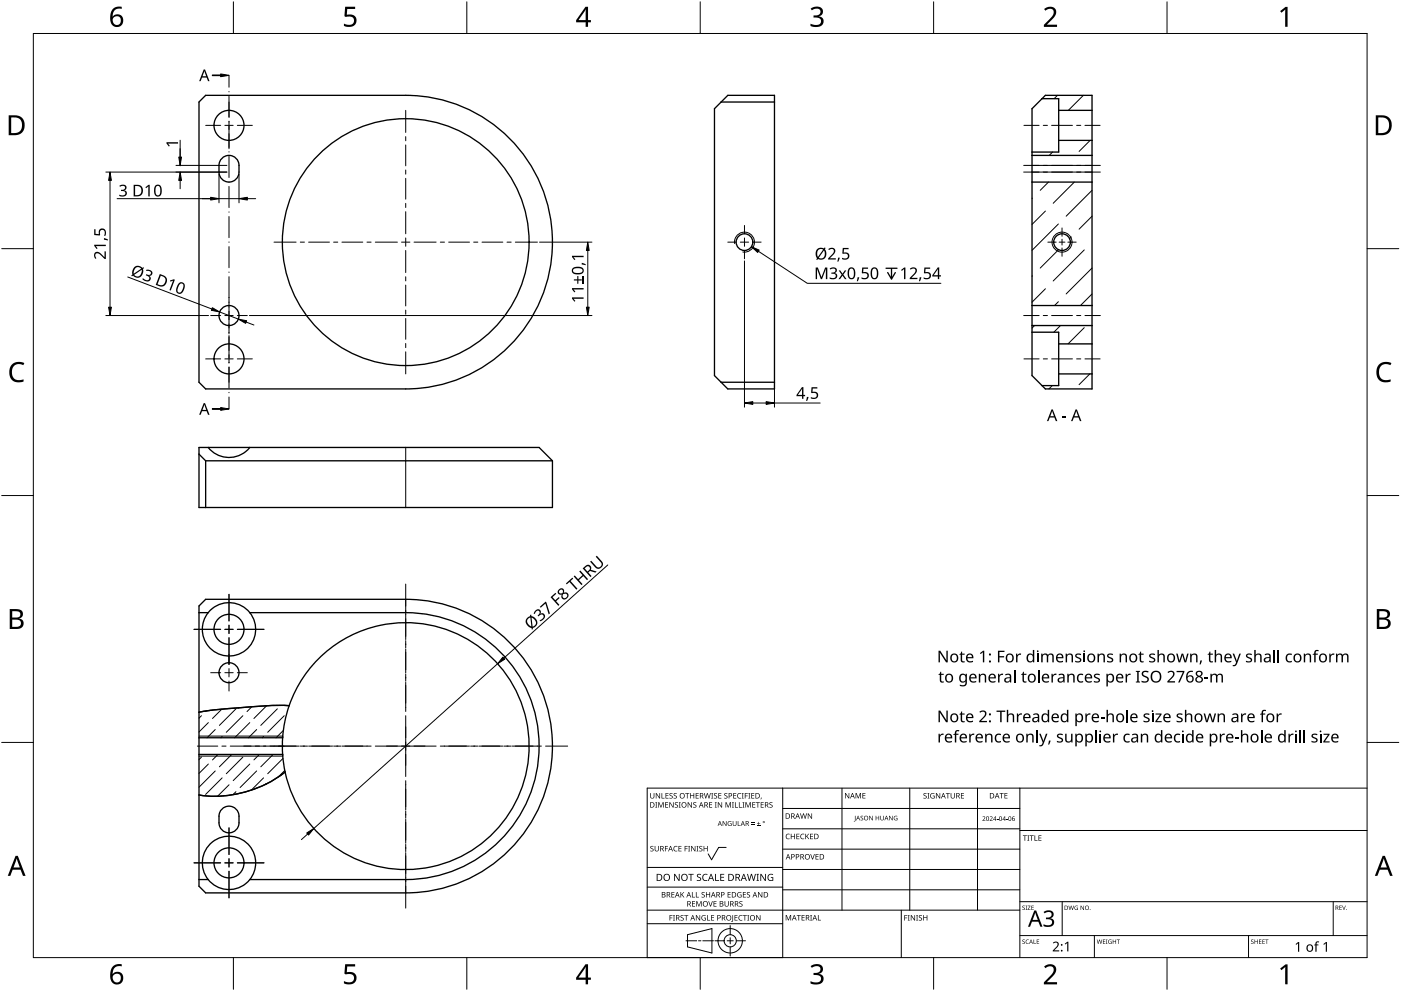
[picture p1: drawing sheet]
<svg xmlns="http://www.w3.org/2000/svg" width="420mm" height="297mm" viewBox="0 0 420 297" stroke-linecap="round" stroke-linejoin="round" font-family="sans-serif">
<g fill="none" stroke="#000" stroke-width=".3">
<path d="M317.1 28.6l-1 1M324.9 28.6l-4.5 4.5M309.6 59.4l-.1 .1M314.4 54.6l-2.4 2.4M315.7 45.6l-1 1M322.2 54.6l-6.3 6.3M326.9 42.1l-3.3 3.3M327.5 57l-7.8 7.8M313.5 63.3l-4 4M317.4 67.1l-7.9 7.9M317.5 74.8l-5.5 5.5M321.3 71l-.5 .5"/>
<path d="M325.2 74.9l-9.3 9.3M327.5 64.8l-3.9 3.9M309.6 82.7l-.1 .1M310.3 97.6l-.8 .7M313.5 86.6l-4 4M317.4 90.4l-1.1 1.2M318 97.6l-2 2M325.2 98.2l-4.9 4.9M327.5 80.3l-7.8 7.8M327.5 88.1l-3.5 3.5M315.6 115.6l-1 1M326.8 112.1l-3.2 3.2"/>
<path d="M60.4 214.5l-.7 .8M61.8 213.1l-.1 .2M62.5 216.6l-2.8 2.8M64.6 218.7l-2.5 2.4M66.5 212.6l-2.8 2.8M70.8 212.5l-5 4.9M72.8 214.5l-4.9 5M74.9 216.6l-4.5 4.5M75.5 211.9l-1.4 1.4M77 218.7l-2.5 2.4M80 211.5l-3.9 3.9M83.2 212.5l-5 4.9"/>
<path d="M85 218.9l-2.2 2.2M85.3 214.5l-5 5M60.4 226.9l-.7 .8M62.5 229l-2.8 2.8M64.6 231.1l-4.9 4.9M65.4 226.1l-1.7 1.7M66.6 220.7l-.4 .4M66.6 233.2l-4.9 4.9M68.7 235.2l-3.4 3.5M69.5 226.1l-3.7 3.7M70.8 237.3l-.9 .9M72.8 226.9l-4.9 5"/>
<path d="M74.9 229l-5 5M77 231.1l-5 5M77.8 226.1l-1.7 1.7M79 220.7l-.4 .4M79 233.2l-3.6 3.6M81.9 226.1l-3.7 3.7M84.9 227.3l-4.6 4.6M85.4 230.9l-2 2"/>
</g>
<path d="M86.7 211.5a212.9 212.9 0 0 0-22.9 1.3l-4.1 .7M85.5 231.4a34.4 34.4 0 0 1-25.8 6.9" fill="none" stroke="#000" stroke-width=".4"/>
<g fill="none" stroke="#000" stroke-width=".4">
<path d="M59.7 30.6l2-2h60a44 44 0 0 1 44 44 44 44 0 0 1-44 44h-60l-2-2zM216.3 30.6h16M218.3 28.6h14v88h-14l-4-4v-80zM309.5 32.6l4-4h14v88h-14l-4-4zM312.5 29.6h5v16h-8M317.5 33.1h10M66.8 47.2a3 3 0 0 1 3.2-.3 3 3 0 0 1 1.7 2.7 4.4 4.4 0 0 1-1.1 4.3 3 3 0 0 1-3.2 .4 3 3 0 0 1-1.7-2.7 4.4 4.4 0 0 1 1.1-4.4zM309.5 54.6h18M309.5 46.6h18M317.5 42.1h10M309.5 99.6h8v16h-5M309.5 91.6h18"/>
<path d="M309.5 97.6h18M216.3 114.6h16M317.5 112.1h10M317.5 103.1h10M59.7 134.1h102l4 4v14h-106zM59.7 136.1l2 2M61.7 138.1v14M61.7 138.1h104M62.4 134.1a8 8 0 0 0 12.5 0M59.7 181.6l2-2h60a44 44 0 0 1 44 44 44 44 0 0 1-44 44h-60l-2-2zM59.7 183.6h2.7M74.9 183.6a8 8 0 0 1-.8 10.9 8 8 0 0 1-10.9 0 8 8 0 0 1-.8-10.9"/>
<path d="M74.9 183.6h46.8a40 40 0 0 1 40 40 40 40 0 0 1-40 40h-46.8M74.9 183.6a8 8 0 0 0-12.5 0M86.7 211.5l-1.3 4.8-.6 4.8M86.7 211.5a37 37 0 0 1 58.1-16.7 37 37 0 0 1-3.7 60.3 37 37 0 0 1-55.6-23.7M86.7 211.5a213 213 0 0 0-22.9 1.3l-4.1 .7M59.7 221.1h25.1M59.7 226.1h25.1M84.8 221.1v5M84.8 226.1l.7 5.3M85.5 231.4a34.4 34.4 0 0 1-25.8 6.9M66.8 242.3a3 3 0 0 1 3.2-.4 3 3 0 0 1 1.7 2.7 4.4 4.4 0 0 1-1.1 4.4 3 3 0 0 1-3.2 .3 3 3 0 0 1-1.7-2.7 4.4 4.4 0 0 1 1.1-4.3zM59.7 263.6h2.7"/>
<path d="M74.9 263.6a8 8 0 0 0-.8-10.8 8 8 0 0 0-10.9 0 8 8 0 0 0-.8 10.8M74.9 263.6a8 8 0 0 1-12.5 0"/>
<circle cx="68.7" cy="37.6" r="4.5"/>
<circle cx="121.7" cy="72.6" r="37"/>
<circle cx="223.3" cy="72.6" r="2.5"/>
<circle cx="318.5" cy="72.6" r="2.5"/>
<circle cx="68.7" cy="94.6" r="3"/>
<circle cx="68.7" cy="107.6" r="4.5"/>
<circle cx="68.7" cy="188.6" r="4.5"/>
<circle cx="68.7" cy="201.6" r="3"/>
<circle cx="68.7" cy="258.6" r="4.5"/>
</g>
<path d="M309.5 51.6h18M309.5 49.6h18M121.7 134.1v18M121.7 179.6v4M121.7 263.6v4" fill="none" stroke="#000" stroke-width=".3"/>
<path d="M84.8 220.6v.5M84.8 226.1v.5" fill="none" stroke="#000" stroke-width=".4"/>
<g fill="none" stroke="#000" stroke-width=".3">
<path d="M59.7 226.6h25.1M59.7 220.6h25.1"/>
<circle cx="318.5" cy="72.6" r="3"/>
</g>
<path d="M220.3 73a3 3 0 0 1 2.9-3.4 3 3 0 0 1 3.1 3.2 3 3 0 0 1-3.6 2.7" fill="none" stroke="#000" stroke-width=".3"/>
<path d="M10 10h400v277h-400z" fill="none" stroke="#000" stroke-width=".3"/>
<g fill="none" stroke="#000" stroke-width=".3">
<path d="M70 .5v9.5M140 .5v9.5M210 .5v9.5M280 .5v9.5M350 .5v9.5M.5 74.5h9.5M410 74.5h9.5M.5 148.5h9.5M410 148.5h9.5M.5 222.5h9.5M410 222.5h9.5M70 287v9.5"/>
<path d="M140 287v9.5M210 287v9.5M280 287v9.5M350 287v9.5"/>
</g>
<g fill="#000">
<path d="M103.5 2h3v.7h-2.4l-.1 1.7a1.98 1.98 0 0 1 2.4 .4 1.98 1.98 0 0 1 .2 2.5 2.88 2.88 0 0 1-3.5 .5v-.7a1.93 1.93 0 0 0 3-.6 1.37 1.37 0 0 0-.5-1.4 1.37 1.37 0 0 0-1.4-.1l-.5 .1-.4-.3zM243.1 2.6a2.32 2.32 0 0 1 3.7 .5 1.47 1.47 0 0 1-1.2 1.8 1.59 1.59 0 0 1 1.4 1.8 1.59 1.59 0 0 1-1.8 1.4l-2.1-.3v-.7a2.12 2.12 0 0 0 3.1-.5 1.21 1.21 0 0 0-1.6-1.3h-.6v-.7a1.53 1.53 0 0 0 2.1-1.1 1.49 1.49 0 0 0-2.6-.4zM313.1 2.7a2.03 2.03 0 0 1 2.1-.8 2.03 2.03 0 0 1 1.6 1.7 3.9 3.9 0 0 1-1.6 2.5l-1.2 1.3h3v.7h-3.9v-.6l1.5-1.6a2.56 2.56 0 0 0 1.3-2.9 1.62 1.62 0 0 0-2.4 .2zM383.9 3.3l1.6-1.2h.6v5.9h-.7l.1-5.2-1.2 1zM3.5 109.3a3.3 3.3 0 0 1 3.8-.5l-.3 .7a2.26 2.26 0 0 0-2.6 0 2.26 2.26 0 0 0-.8 2.6 2.12 2.12 0 0 0 3.1 1.7l.4-.1v.7a2.98 2.98 0 0 1-3.4-.4 2.98 2.98 0 0 1-.8-3.3zM413.5 109.3a3.3 3.3 0 0 1 3.8-.5l-.3 .7a2.26 2.26 0 0 0-2.7 0 2.26 2.26 0 0 0-.7 2.6 2.12 2.12 0 0 0 3.1 1.7l.4-.1v.7a2.98 2.98 0 0 1-3.4-.4 2.98 2.98 0 0 1-.8-3.3zM103.5 289h3v.7h-2.4l-.1 1.7a1.98 1.98 0 0 1 2.4 .4 1.98 1.98 0 0 1 .2 2.5 2.88 2.88 0 0 1-3.5 .4v-.6a1.93 1.93 0 0 0 3-.7 1.37 1.37 0 0 0-.5-1.3 1.37 1.37 0 0 0-1.4-.1l-.5 .1-.4-.3zM243.1 289.6a2.32 2.32 0 0 1 3.7 .5 1.47 1.47 0 0 1-1.2 1.8 1.59 1.59 0 0 1 1.4 1.8 1.59 1.59 0 0 1-1.8 1.4l-2.1-.3v-.7a2.12 2.12 0 0 0 3.1-.5 1.21 1.21 0 0 0-1.6-1.4h-.6v-.6a1.53 1.53 0 0 0 2.1-1.1 1.49 1.49 0 0 0-2.6-.4zM313.1 289.7a2.03 2.03 0 0 1 2.1-.8 2.03 2.03 0 0 1 1.6 1.7 3.9 3.9 0 0 1-1.6 2.5l-1.2 1.3h3v.7h-3.9v-.7l1.5-1.5a2.56 2.56 0 0 0 1.3-2.9 1.62 1.62 0 0 0-2.4 .2zM383.9 290.3l1.6-1.2h.6v5.9h-.7l.1-5.2-1.2 1z"/>
<path d="M33.9 2.6a2.88 2.88 0 0 1 2.6-.6v.7a2.02 2.02 0 0 0-2.7 2.3 1.83 1.83 0 0 1 2.6-.3 1.83 1.83 0 0 1 .3 2.6 2.07 2.07 0 0 1-2.6 .6 2.07 2.07 0 0 1-1.1-2.4 4 4 0 0 1 .9-2.9zM33.7 6.2a1.3 1.3 0 0 0 2.6 0 1.3 1.3 0 0 0-2.6 0z"/>
<path d="M175.6 2h.8v4h.8v.7h-.8v1.3h-.8v-1.3h-2.8v-.6zM175.6 2.8l-2.1 3.2h2.1z"/>
<path d="M2.6 34.6h1.8a2.99 2.99 0 0 1 3 3 2.99 2.99 0 0 1-3.1 2.9h-1.7zM3.4 35.2v4.7h.8a2.35 2.35 0 0 0 2.4-2.1 2.35 2.35 0 0 0-2-2.6z"/>
<path d="M412.6 34.6h1.8a2.99 2.99 0 0 1 3 3 2.99 2.99 0 0 1-3.1 2.9h-1.7zM413.3 35.2v4.7h.9a2.35 2.35 0 0 0 2.4-2.1 2.35 2.35 0 0 0-2-2.6z"/>
<path d="M2.9 182.6h1.7a1.68 1.68 0 0 1 2.3 1.7 1.37 1.37 0 0 1-1.2 1.1 1.61 1.61 0 0 1 1.4 2 1.61 1.61 0 0 1-2.1 1.1h-2.1zM3.7 185.7v2.2h1.2a1.13 1.13 0 0 0 1.4-1.1 1.13 1.13 0 0 0-1.5-1.1zM3.7 183.2v1.9h1.1a1.02 1.02 0 0 0 1.3-1 1.02 1.02 0 0 0-1.4-.9z"/>
<path d="M412.9 182.6h1.7a1.68 1.68 0 0 1 2.3 1.7 1.37 1.37 0 0 1-1.2 1.1 1.61 1.61 0 0 1 1.3 2 1.61 1.61 0 0 1-2 1.1h-2.1zM413.7 185.7v2.2h1.2a1.13 1.13 0 0 0 1.4-1.1 1.13 1.13 0 0 0-1.5-1.1zM413.7 183.2v1.9h1.1a1.02 1.02 0 0 0 1.3-1 1.02 1.02 0 0 0-1.5-.9z"/>
<path d="M4.7 256.5h.6l2.4 6h-.8l-.7-1.8h-2.4l-.7 1.8h-.8zM5 257.3l-.9 2.7h1.8z"/>
<path d="M414.7 256.5h.6l2.4 6h-.8l-.7-1.8h-2.4l-.7 1.8h-.8zM415 257.3l-1 2.7h1.9z"/>
<path d="M33.9 289.6a2.88 2.88 0 0 1 2.6-.6v.7a2.02 2.02 0 0 0-2.7 2.3 1.83 1.83 0 0 1 2.6-.3 1.83 1.83 0 0 1 .3 2.6 2.07 2.07 0 0 1-2.6 .6 2.07 2.07 0 0 1-1.1-2.4 4 4 0 0 1 .9-2.9zM33.7 293.2a1.3 1.3 0 0 0 2.6 0 1.3 1.3 0 0 0-2.6 0z"/>
<path d="M175.6 289h.8v4h.8v.7h-.8v1.3h-.8v-1.3h-2.8v-.6zM175.6 289.8l-2.1 3.2h2.1z"/>
</g>
<g fill="none" stroke="#000" stroke-width=".3">
<path d="M234.7 236.2v50.8h-40.6v-50.8h215.9M252.5 236.2v36.6M272.8 236.2v36.6M293.2 236.2v36.6M305.9 236.2v50.8M217.8 254h-2.3l-2.1 3.7-1-1.8M234.7 242.3h71.2M234.7 248.4h71.2M234.7 254.5h71.2M305.9 248.9h104.1M194.1 276.9h40.6M194.1 272.8h111.8"/>
<path d="M194.1 265.9h40.6M194.1 260h40.6M219 277.4v2.8M234.7 260.6h71.2M234.7 266.7h71.2M270.3 272.8v14.2M305.9 270.3h104.1M318.6 270.3v10.1M399.8 270.3v10.1M205.7 282h3.2M206.2 280.2l7.3-1.9v7.3l-7.3-1.8zM209.5 282h.7"/>
<path d="M210.8 282h3.2M214.4 282h2.8M218.1 282h1.8M219 281.1v1.8M219 283.8v2.8M220.8 282h2.8M305.9 280.4h104.1M328.2 280.4v6.6M374.4 280.4v6.6"/>
<circle cx="219" cy="282" r="1.83"/>
<circle cx="219" cy="282" r="3.7"/>
</g>
<g fill="#000">
<path d="M195 237.7h.2v1.1a.42 .42 0 0 0 .4 .4 .42 .42 0 0 0 .4-.4v-1.1h.2v1.1a.62 .62 0 0 1-.6 .6 .62 .62 0 0 1-.6-.6zM196.7 237.7h.2l.9 1.4v-1.4h.2v1.6h-.3l-.8-1.3v1.3h-.2zM198.4 237.7h.2v1.5h.7v.1h-.9zM199.6 237.7h.9v.2h-.7v.5h.6v.2h-.6v.6h.7v.1h-.9zM200.8 237.9l.6-.2 .3 .1v.2a.38 .38 0 0 0-.5-.2 .38 .38 0 0 0-.2 .5 .38 .38 0 0 0 .5 .2 .53 .53 0 0 1 .1 .8 .53 .53 0 0 1-.8 0v-.2a.41 .41 0 0 0 .6 .1 .41 .41 0 0 0 .1-.5 .41 .41 0 0 0-.5-.2zM202.1 237.9l.5-.2 .4 .1-.1 .2a.38 .38 0 0 0-.5-.2 .38 .38 0 0 0-.2 .5 .38 .38 0 0 0 .5 .2 .53 .53 0 0 1 .2 .8 .53 .53 0 0 1-.8 0v-.2a.41 .41 0 0 0 .5 .1 .41 .41 0 0 0 .2-.5 .41 .41 0 0 0-.6-.2zM205.5 237.7h1.2v.2h-.5v1.4h-.2v-1.4h-.5zM207 237.7h.2v.7h.8v-.7h.2v1.6h-.2v-.7h-.8v.7h-.2zM208.6 237.7h.9v.2h-.7v.5h.7v.2h-.7v.6h.7v.1h-.9zM211.1 237.7h.2l.4 1.4 .3-1.4h.2l.4 1.4 .4-1.4h.2l-.5 1.6h-.2l-.4-1.3-.3 1.3h-.3zM213.3 237.7h.6l-.2 .2v1.3l.2 .1h-.6l.2-.1v-1.3zM214.2 237.9l.5-.2 .4 .1-.1 .2a.38 .38 0 0 0-.5-.2 .38 .38 0 0 0-.2 .5 .38 .38 0 0 0 .5 .2 .53 .53 0 0 1 .2 .8 .53 .53 0 0 1-.8 0v-.2a.41 .41 0 0 0 .5 .1 .41 .41 0 0 0 .2-.5 .41 .41 0 0 0-.6-.2z"/>
<path d="M215.4 237.7h.9v.2h-.7v.5h.7v.2h-.7v.6h.7v.1h-.9zM217.3 237.9l.5-.2 .4 .1-.1 .2a.38 .38 0 0 0-.5-.2 .38 .38 0 0 0-.2 .5 .38 .38 0 0 0 .5 .2 .53 .53 0 0 1 .2 .8 .53 .53 0 0 1-.8 0v-.2a.41 .41 0 0 0 .5 .1 .41 .41 0 0 0 .2-.5 .41 .41 0 0 0-.6-.2zM219.9 237.7h.9v.2h-.7v.5h.7v.2h-.7v.6h.7v.1h-.9zM221.3 237.9l.6-.2 .4 .1-.1 .2a.65 .65 0 0 0-.9 .6 .65 .65 0 0 0 .9 .5 .77 .77 0 0 1-1.1-.1 .77 .77 0 0 1 .2-1.1zM222.5 237.7h.5l-.1 .2v1.3l.1 .1h-.5l.2-.1v-1.3zM223.4 237.7h.9v.2h-.7v.6h.6v.2h-.6v.6h-.2zM224.4 237.7h.6l-.2 .2v1.3l.2 .1h-.6l.2-.1v-1.3zM225.3 237.7h.9v.2h-.7v.5h.7v.2h-.7v.6h.7v.1h-.9zM228.2 239.1h.2l-.3 .5zM253.4 237.7h.3l.8 1.3v-1.3h.2v1.6h-.2l-.9-1.3v1.3h-.2zM256.6 237.7h.3l.5 1.3 .5-1.3h.3v1.6h-.2v-1.4l-.7 1.4-.5-1.4v1.4h-.2zM258.6 237.7h1v.2h-.7v.5h.6v.2h-.6v.5h.7v.2h-1z"/>
<path d="M277 237.9l.6-.2 .3 .1-.1 .2a.38 .38 0 0 0-.5-.2 .38 .38 0 0 0-.1 .5 .38 .38 0 0 0 .5 .2 .53 .53 0 0 1 .1 .8 .53 .53 0 0 1-.8 0v-.2a.41 .41 0 0 0 .6 .1 .41 .41 0 0 0 .1-.5 .41 .41 0 0 0-.5-.2zM278.1 237.7h.6l-.2 .2v1.3l.2 .1h-.6l.2-.1v-1.3zM279.2 237.9l.7-.2 .4 .1-.1 .2a.67 .67 0 0 0-1 .5 .67 .67 0 0 0 .9 .6v-.4h-.4v-.2h.6v.8a.88 .88 0 0 1-1.2-.2 .88 .88 0 0 1 .1-1.2zM280.7 237.7h.2l.9 1.4v-1.4h.2v1.6h-.3l-.8-1.3v1.3h-.2zM283.7 237.7h1.2v.2h-.5v1.4h-.2v-1.4h-.5zM285.1 237.7h.2v1.1a.42 .42 0 0 0 .4 .4 .42 .42 0 0 0 .4-.4v-1.1h.2v1.1a.62 .62 0 0 1-.6 .6 .62 .62 0 0 1-.6-.6zM288.2 237.7h.9v.2h-.7v.5h.7v.2h-.7v.6h.7v.1h-.9zM299.8 237.7h1.2v.2h-.5v1.4h-.2v-1.4h-.5zM301.2 237.7h.9v.2h-.7v.5h.7v.2h-.7v.5h.7v.2h-.9zM195.1 253.7l.6-.2 .3 .1-.1 .2a.38 .38 0 0 0-.5-.1 .38 .38 0 0 0-.1 .5 .38 .38 0 0 0 .4 .2 .53 .53 0 0 1 .2 .7 .53 .53 0 0 1-.8 .1v-.2a.41 .41 0 0 0 .6 .1 .41 .41 0 0 0 .1-.6 .41 .41 0 0 0-.6-.2zM196.5 240.4h.6l-.2 .2v1.3l.2 .2h-.6l.2-.2v-1.3zM196.3 253.6h.2v1a.42 .42 0 0 0 .5 .4 .42 .42 0 0 0 .4-.4v-1h.2v1a.62 .62 0 0 1-.6 .6 .62 .62 0 0 1-.7-.6z"/>
<path d="M197.4 240.4h.3l.5 1.4 .5-1.4h.3v1.7h-.2v-1.5l-.7 1.5-.5-1.5v1.5h-.2zM199.4 253.6h.9v.1h-.7v.6h.7v.2h-.7v.7h-.2zM199.5 240.4h.9v.2h-.7v.5h.6v.2h-.6v.6h.7v.2h-.9zM200.7 240.4h.3l.8 1.4v-1.4h.2v1.7h-.2l-.9-1.4v1.4h-.2zM202.2 253.8l.5-.3 .5 .1-.1 .2a.65 .65 0 0 0-.9 .6 .65 .65 0 0 0 .9 .6 .77 .77 0 0 1-1.1-.1 .77 .77 0 0 1 .2-1.1zM202.5 240.6l.5-.2 .3 .1v.2a.38 .38 0 0 0-.5-.2 .38 .38 0 0 0-.2 .5 .38 .38 0 0 0 .5 .2 .53 .53 0 0 1 .1 .8 .53 .53 0 0 1-.8 0l.1-.1a.41 .41 0 0 0 .5 0 .41 .41 0 0 0 .1-.5 .41 .41 0 0 0-.5-.2zM203.6 240.4h.6l-.2 .2v1.3l.2 .2h-.6l.2-.2v-1.3zM203.5 253.6h.9v.1h-.7v.6h.6v.1h-.6v.6h.7v.2h-.9zM205.3 253.6h.9v.1h-.7v.6h.7v.2h-.7v.7h-.2zM206.4 253.6h.6l-.2 .1v1.3l.2 .2h-.6l.2-.2v-1.3zM206.2 240.4h.3l.8 1.4v-1.4h.2v1.7h-.2l-.9-1.4v1.4h-.2zM207.3 253.6h.2l.9 1.3v-1.3h.2v1.6h-.3l-.8-1.4v1.4h-.2z"/>
<path d="M208 240.6l.5-.2 .3 .1v.2a.38 .38 0 0 0-.5-.2 .38 .38 0 0 0-.2 .5 .38 .38 0 0 0 .5 .2 .53 .53 0 0 1 .2 .8 .53 .53 0 0 1-.9 0l.1-.1a.41 .41 0 0 0 .5 0 .41 .41 0 0 0 .1-.5 .41 .41 0 0 0-.5-.2zM208.9 253.6h.6l-.2 .1v1.3l.2 .2h-.6l.2-.2v-1.3zM209.8 253.7l.5-.2 .3 .1v.2a.38 .38 0 0 0-.5-.1 .38 .38 0 0 0-.2 .5 .38 .38 0 0 0 .5 .2 .53 .53 0 0 1 .2 .7 .53 .53 0 0 1-.9 .1l.1-.2a.41 .41 0 0 0 .5 .1 .41 .41 0 0 0 .1-.6 .41 .41 0 0 0-.5-.2zM211 253.6h.2v.7h.8v-.7h.2v1.6h-.2v-.8h-.8v.8h-.2zM212.7 240.4h.9v.2h-.7v.5h.6v.2h-.6v.6h.7v.2h-.9zM214.4 240.4h.6l-.2 .2v1.3l.2 .2h-.6l.2-.2v-1.3zM215.3 240.4h.2l.9 1.4v-1.4h.2v1.7h-.3l-.8-1.4v1.4h-.2zM216.7 246.1h.2l.8 1.2v-1.2h.2v1.5h-.2l-.8-1.2v1.2h-.2zM217.6 240.4h.3l.5 1.4 .5-1.4h.3v1.7h-.2v-1.5l-.7 1.5-.5-1.5v1.5h-.2zM218.4 246.3l.6-.2 .4 .1-.2 .1a.6 .6 0 0 0-.8 .5 .6 .6 0 0 0 .8 .6v-.4l-.3-.2h.5v.7a.8 .8 0 0 1-1-.2 .8 .8 0 0 1 0-1zM219.5 240.4h.6l-.2 .2v1.3l.2 .2h-.6l.2-.2v-1.3zM220.4 240.4h.2v1.5h.7v.2h-.9z"/>
<path d="M219.7 246.1h.2v.9a.38 .38 0 0 0 .4 .4 .38 .38 0 0 0 .4-.4v-.9h.2v.9a.56 .56 0 0 1-.6 .6 .56 .56 0 0 1-.6-.6zM221.3 246.1h.1v1.3h.7v.2h-.8zM221.6 240.4h.2v1.5h.7v.2h-.9zM222.7 240.4h.5l-.1 .2v1.3l.1 .2h-.5l.1-.2v-1.3zM223.6 240.4h.3l.5 1.4 .5-1.4h.3v1.7h-.2v-1.5l-.7 1.5-.6-1.5v1.5h-.1zM225.3 247l1 .1zM225.3 246.6l1 .1zM225.6 240.4h.9v.2h-.7v.5h.7v.2h-.7v.6h.7v.2h-.9zM227 247.4l1 .2zM226.7 240.4h1.2v.2h-.5v1.5h-.2v-1.5h-.5zM227.4 246.3l.2 .5h.4l-.4 .1v.4l-.2-.4h-.4l.4-.1zM228.1 240.4h.9v.2h-.7v.5h.7v.2h-.7v.6h.7v.2h-.9z"/>
<path d="M230.8 240.6l.6-.2 .3 .1-.1 .2a.38 .38 0 0 0-.5-.2 .38 .38 0 0 0-.1 .5 .38 .38 0 0 0 .4 .2 .53 .53 0 0 1 .2 .8 .53 .53 0 0 1-.8 0v-.1a.41 .41 0 0 0 .6 0 .41 .41 0 0 0 .1-.5 .41 .41 0 0 0-.6-.2zM235.8 250.1l.6-.2 .5 .1-.1 .2a.65 .65 0 0 0-1 .5 .65 .65 0 0 0 1 .6 .77 .77 0 0 1-1.1-.1 .77 .77 0 0 1 .1-1.1zM237.2 249.9h.2v.7h.8v-.7h.2v1.6h-.2v-.7h-.8v.7h-.2zM238.8 249.9h.9v.2h-.7v.5h.7v.2h-.7v.5h.7v.2h-.9zM240.2 250.1l.6-.2 .4 .1v.2a.65 .65 0 0 0-1 .5 .65 .65 0 0 0 1 .6 .77 .77 0 0 1-1.1-.1 .77 .77 0 0 1 .1-1.1zM240 243.8h.2l.3 1.4 .4-1.4h.2l.4 1.4 .3-1.4h.2l-.4 1.6h-.2l-.4-1.4-.4 1.4h-.2zM241.5 249.9h.2v.8l.7-.8h.3l-.7 .7 .7 .9h-.2l-.6-.7-.2 .7h-.2zM243 256h.2l.5 1.4 .4-1.4h.3l-.6 1.6h-.2zM242.3 243.8h.2l.9 1.3-.1-1.3h.2v1.6h-.2l-.9-1.3v1.3h-.1zM242.9 249.9h.9v.2h-.7v.5h.7v.2h-.7v.5h.7v.2h-.9zM244.6 256h.9v.2h-.7v.5h.6v.2h-.6v.5h.7v.2h-.9zM256.4 244.5h.2v1.5l-.5 .2v-.1l.3-.2z"/>
<path d="M258.1 244.7l.5-.2 .2 .2a.33 .33 0 0 0-.4-.1 .33 .33 0 0 0-.1 .5 .33 .33 0 0 0 .4 .1 .43 .43 0 0 1 0 .7 .43 .43 0 0 1-.6-.2 .33 .33 0 0 0 .4 .1 .33 .33 0 0 0 .1-.5l-.5-.3zM260.7 244.5h.2l.7 1.2v-1.2h.2v1.4h-.2l-.8-1.1v1.1h-.1zM262.6 244.5h.2v.6h.7v-.6h.2v1.4h-.2v-.6h-.7v.6h-.2zM264 244.5h.2v.9a.35 .35 0 0 0 .3 .4 .35 .35 0 0 0 .4-.4v-.9h.2v.9a.52 .52 0 0 1-.6 .5 .52 .52 0 0 1-.5-.5zM266.6 244.5h.2l.8 1.2v-1.2h.1v1.4h-.2l-.7-1.1v1.1h-.2zM268.2 244.7l.9-.1-.2 .1a.56 .56 0 0 0-.7 .6 .56 .56 0 0 0 .8 .4v-.4l-.3-.1h.4v.6a.74 .74 0 0 1-.9-.1 .74 .74 0 0 1 0-1zM294.6 244.8a.49 .49 0 0 1 .8 .1 .49 .49 0 0 1-.3 .7l-.3 .3 .7 .2h-.9l.4-.5a.37 .37 0 0 0 .4-.6 .37 .37 0 0 0-.7-.1zM296.8 244.8a.49 .49 0 0 1 .8 .1 .49 .49 0 0 1-.3 .7l-.3 .3 .7 .2h-.9l.4-.5a.37 .37 0 0 0 .3-.6 .37 .37 0 0 0-.6-.1zM299 245.5l.4 .1zM301.8 245.5l.4 .1zM306.8 250.4h1.2v.2h-.5v1.4h-.2v-1.4h-.5zM308.1 250.4h.6l-.2 .2v1.3l.2 .1h-.6l.2-.1v-1.3z"/>
<path d="M308.8 250.4h1.2v.2h-.5v1.4h-.2v-1.4h-.5zM310.2 250.4h.3v1.4h.7v.2h-1zM311.4 250.4h.9v.2h-.7v.5h.7v.2h-.7v.5h.7v.2h-.9zM200.8 274.3h.9v.2h-.7v.5h.7v.2h-.7v.7h-.2zM201.4 267.4h.9v.2h-.7v.5h.6v.1h-.6v.6h.7v.2h-.9zM201.8 274.3h.6l-.2 .2v1.3l.2 .1h-.6l.2-.1v-1.3zM202.2 261.9h.3l1.1 1.8v-1.8h.2v2.1h-.3l-1.1-1.7v1.7h-.2zM204.1 274.4l.6-.1 .3 .1v.1a.38 .38 0 0 0-.5-.1 .38 .38 0 0 0-.2 .5 .38 .38 0 0 0 .5 .2 .53 .53 0 0 1 .1 .8 .53 .53 0 0 1-.8 0l.1-.2a.41 .41 0 0 0 .5 .1 .41 .41 0 0 0 .1-.6 .41 .41 0 0 0-.5-.1zM204.1 267.4h.2v.8l.7-.8h.2l-.6 .7 .7 .9h-.3l-.6-.8-.1 .8h-.2zM205.2 274.3h1.2v.2h-.5v1.4h-.2v-1.4h-.5zM206.4 261.9h1.6v.3h-.6v1.8h-.3v-1.8h-.7zM207.5 267.4h.2v1.4h.7v.2h-.9z"/>
<path d="M207.5 270.1h.9v.2h-.7v.5h.7v.2h-.7v.6h.7v.1h-.9zM208.7 267.4h.2v1.4h.7v.2h-.9zM208.8 270.1h.3l.5 1.3 .5-1.3h.3v1.6h-.2v-1.4l-.7 1.4-.5-1.4v1.4h-.2zM208.7 274.3h.2l.9 1.3v-1.3h.2v1.6h-.3l-.8-1.3v1.3h-.2zM209.1 262.1l.4-.2 .7 .1-.2 .2a.44 .44 0 0 0-.7 .2 .44 .44 0 0 0 .5 .5 .66 .66 0 0 1 .4 1 .66 .66 0 0 1-1 .1h-.2v-.3l.3 .1a.47 .47 0 0 0 .7-.3 .47 .47 0 0 0-.6-.5l-.4-.3zM210.6 274.5l.7-.2 .4 .1-.1 .1a.67 .67 0 0 0-1 .5 .67 .67 0 0 0 .9 .7v-.5h-.4v-.1h.6v.8a.88 .88 0 0 1-1.2-.2 .88 .88 0 0 1 .1-1.2zM210.5 267.5l.5-.1 .4 .1-.1 .1a.38 .38 0 0 0-.5-.1 .38 .38 0 0 0-.2 .5 .38 .38 0 0 0 .5 .2 .53 .53 0 0 1 .2 .8 .53 .53 0 0 1-.8 0v-.2a.41 .41 0 0 0 .5 .1 .41 .41 0 0 0 .1-.6 .41 .41 0 0 0-.5-.1zM210.9 262.2l.7-.3 .6 .1-.1 .3a.84 .84 0 0 0-1.2 .7 .84 .84 0 0 0 1.2 .8v.2a1.1 1.1 0 0 1-1.4-.4 1.1 1.1 0 0 1 .2-1.4zM212.1 274.3h.2v1.4h.7v.2h-.9zM212.4 270.1h.2l.5 1.4 .5-1.4h.2l-.6 1.6h-.2zM211.7 267.4h.2v.7h.9v-.7h.2v1.6h-.2v-.8h-.9v.8h-.2zM213.3 274.3h.9v.2h-.7v.5h.6v.2h-.6v.5h.7v.2h-.9z"/>
<path d="M214.5 261.9h.2v1.9h1v.2h-1.2zM214 270.1h.9v.2h-.7v.5h.7v.2h-.7v.6h.7v.1h-.9zM216 261.9h1.2v.3h-.9v.6h.8v.3h-.8v.7h.9v.2h-1.2zM217.3 270.1h.2v1.1a.42 .42 0 0 0 .4 .4 .42 .42 0 0 0 .4-.4v-1.1h.2v1.1a.62 .62 0 0 1-.6 .6 .62 .62 0 0 1-.6-.6zM218.2 267.4h.9v.2h-.7v.5h.7v.1h-.7v.6h.7v.2h-.9zM219.6 274.3h.3l-.1 1.7-.5 .3v-.2l.3-.1zM220.3 274.3h.9v.2h-.7v.5h.6v.2h-.6v.5h.7v.2h-.9zM221.3 267.6l.7-.2 .4 .1-.1 .1a.67 .67 0 0 0-1 .5 .67 .67 0 0 0 .9 .7v-.5h-.4v-.2h.6v.8a.88 .88 0 0 1-1.2-.1 .88 .88 0 0 1 .1-1.2zM221.7 274.5l.5-.2 .5 .1-.1 .1a.65 .65 0 0 0-.9 .6 .65 .65 0 0 0 .9 .6 .77 .77 0 0 1-1.1-.1 .77 .77 0 0 1 .2-1.1zM221.8 270.3l.5-.2 .4 .1-.1 .2a.38 .38 0 0 0-.5-.2 .38 .38 0 0 0-.2 .5 .38 .38 0 0 0 .5 .2 .53 .53 0 0 1 .2 .8 .53 .53 0 0 1-.8 0v-.2a.41 .41 0 0 0 .5 .1 .41 .41 0 0 0 .2-.5 .41 .41 0 0 0-.6-.2zM222.8 274.3h1.2v.2h-.5v1.4h-.2v-1.4h-.5zM222.8 267.4h.9v.2h-.7v.5h.7v.1h-.7v.6h.7v.2h-.9z"/>
<path d="M224.1 274.3h.6l-.2 .2v1.3l.2 .1h-.6l.2-.1v-1.3zM224 267.5l.6-.1 .3 .1v.1a.38 .38 0 0 0-.5-.1 .38 .38 0 0 0-.2 .5 .38 .38 0 0 0 .5 .2 .53 .53 0 0 1 .1 .8 .53 .53 0 0 1-.8 0l.1-.2a.41 .41 0 0 0 .5 .1 .41 .41 0 0 0 .1-.6 .41 .41 0 0 0-.5-.1zM224 261.9h.3l.4 1.8 .5-1.8h.3l.5 1.8 .4-1.8h.3l-.6 2.1h-.2l-.5-1.8-.5 1.8h-.3zM226.9 261.9h.7l-.2 .3v1.6l.2 .2h-.7l.2-.2v-1.6zM226.8 274.3h.2l.9 1.3v-1.3h.2v1.6h-.3l-.8-1.3v1.3h-.2zM227.3 267.4h.3l.8 1.3v-1.3h.2v1.6h-.2l-.9-1.3v1.3h-.2zM228 261.9h.3l1.2 1.8-.1-1.8h.3v2.1h-.3l-1.1-1.7v1.7h-.3zM230.5 262.2l.9-.3 .5 .1-.1 .3a.87 .87 0 0 0-1.4 .6 .87 .87 0 0 0 1.2 .9v-.6h-.4v-.3h.7v1.1a1.15 1.15 0 0 1-1.5-.3 1.15 1.15 0 0 1 .1-1.5zM235.6 274.3h.3l.5 1.3 .6-1.3h.3v1.6h-.2v-1.4l-.7 1.4-.6-1.4v1.4h-.2zM238.9 274.3h1.3v.2h-.5v1.4h-.2v-1.4h-.6zM240.4 274.3h.9v.2h-.7v.5h.7v.1h-.7v.6h.7v.2h-.9zM242.9 274.3h.6l-.2 .1v1.3l.2 .2h-.6l.2-.2v-1.3z"/>
<path d="M245.3 274.3h.2v1.4h.7v.2h-.9zM271.2 274.3h.9v.2h-.7v.5h.7v.2h-.7v.7h-.2zM272.2 274.3h.6l-.2 .2v1.3l.2 .1h-.6l.2-.1v-1.3zM273.1 274.3h.3l.8 1.3v-1.3h.2v1.6h-.2l-.9-1.3v1.3h-.2zM274.7 274.3h.6l-.2 .2v1.3l.2 .1h-.6l.2-.1v-1.3zM275.6 274.4l.6-.1 .3 .1v.1a.38 .38 0 0 0-.5-.1 .38 .38 0 0 0-.2 .5 .38 .38 0 0 0 .5 .2 .53 .53 0 0 1 .1 .8 .53 .53 0 0 1-.8 0v-.2a.41 .41 0 0 0 .6 .1 .41 .41 0 0 0 .1-.6 .41 .41 0 0 0-.5-.1zM276.9 274.3h.2v.7h.8v-.7h.2v1.6h-.2v-.7h-.8v.7h-.2zM306.7 271.6l.4-.2 .2 .2a.32 .32 0 0 0-.4 0 .32 .32 0 0 0-.1 .4 .32 .32 0 0 0 .4 .1 .41 .41 0 0 1 0 .7 .41 .41 0 0 1-.6-.2 .31 .31 0 0 0 .4 .1 .31 .31 0 0 0 .1-.5l-.5-.2zM307.6 271.5h.4l-.1 .1 .1 1.2h-.4l.1-.2zM308.2 271.5h.8l-.6 1.1 .7 .2h-.9l.6-1.2zM309.3 271.5h.7l-.5 .1v.4h.5l-.5 .1v.5l.5 .2h-.7zM313 273.4a1.69 1.69 0 0 1 1.8-.6 1.69 1.69 0 0 1 1.2 1.5l-.4 .7-.6 .2a1.31 1.31 0 0 1 1.2 1.5 1.31 1.31 0 0 1-1.5 1.1l-1.8-.2v-.6a1.73 1.73 0 0 0 2.6-.4 .99 .99 0 0 0-1.3-1.1h-.5v-.5a1.13 1.13 0 0 0 1.2-.1 1.13 1.13 0 0 0 .4-1.1 1.42 1.42 0 0 0-2 0z"/>
<path d="M320.4 271.5h.2l.3 1.1 .3-1.1h.1l.3 1.1 .3-1.1h.2l-.4 1.3h-.1l-.3-1.2-.4 1.2h-.1zM322.4 271.6l.9-.1-.3 .1a.53 .53 0 0 0-.6 .6 .53 .53 0 0 0 .7 .4v-.4l-.3-.1h.5v.6a.71 .71 0 0 1-.9-.1 .71 .71 0 0 1 0-1zM324.1 271.5l.9 1-.1-1h.2v1.3l-.9-1.1-.1 1.1zM401.7 271.4h.7l-.6 .2v.4h.6l-.6 .1v.5l.6 .1h-.7zM402.5 271.4h.2l.4 1.2 .3-1.2h.2l-.5 1.3zM306.7 281.7l.4-.1 .2 .2a.32 .32 0 0 0-.4-.1 .32 .32 0 0 0-.1 .5 .32 .32 0 0 0 .4 .1 .41 .41 0 0 1 0 .6 .41 .41 0 0 1-.6-.2 .31 .31 0 0 0 .4 .2 .31 .31 0 0 0 .1-.5l-.5-.3zM307.8 281.8l.4-.2 .4 .1-.1 .1a.52 .52 0 0 0-.7 .5 .52 .52 0 0 0 .7 .4 .61 .61 0 0 1-.9 0 .61 .61 0 0 1 .2-.9zM310 281.6h.1v1.2l.6 .1h-.7zM310.9 281.6h.7l-.5 .2v.4h.5l-.5 .1v.5l.5 .1h-.7zM315.8 282.6a1.01 1.01 0 0 1 1.6-.1 1.01 1.01 0 0 1-.5 1.6l-.7 .8h1.4v.3h-1.9v-.3l1.1-1.1a.69 .69 0 0 0 .3-1.1 .69 .69 0 0 0-1.2 .1zM319.3 282.9l1.1-.6v2.9h-.3v-2.6l-.6 .5zM328.9 281.6h.2l.3 1.1 .3-1.1h.1l.3 1.1 .3-1.1h.2l-.4 1.3h-.1l-.4-1.1-.3 1.1h-.1z"/>
<path d="M330.8 281.6h.7l-.6 .2v.4h.6l-.6 .1v.5l.6 .1h-.7zM331.7 281.6h.4l-.1 .1 .1 1.2h-.4l.1-.1zM332.5 281.8l.9-.1-.2 .1a.53 .53 0 0 0-.7 .5 .53 .53 0 0 0 .7 .5v-.4l-.2-.2h.4v.7a.71 .71 0 0 1-.9-.2 .71 .71 0 0 1 0-.9zM333.7 281.6h.2v.6h.6v-.6h.2v1.3h-.2v-.6h-.6v.6h-.2zM334.9 281.6h1l-.4 .2v1.1h-.2v-1.1zM375.2 281.7l.5-.1 .2 .2a.32 .32 0 0 0-.4-.1 .32 .32 0 0 0-.1 .5 .32 .32 0 0 0 .4 .1 .41 .41 0 0 1 0 .6 .41 .41 0 0 1-.6-.2 .31 .31 0 0 0 .4 .2 .31 .31 0 0 0 .1-.5l-.5-.3zM376.2 281.6h.2v.6h.7v-.6h.1v1.3h-.1v-.6h-.7v.6h-.2zM377.6 281.6h.7l-.6 .2v.4h.6l-.6 .1v.5l.6 .1h-.7zM378.6 281.6h.7l-.5 .2v.4h.5l-.5 .1v.5l.5 .1h-.7zM379.4 281.6h1l-.4 .2v1.1h-.2v-1.1zM388.5 283l1.1-.6v2.9h-.3v-2.6l-.6 .5zM394.7 282.3l.9-.1-.1 .3h-.5l-.1 .2-.1 .4h.6v.3h-.6v1.9h-.3v-1.9h-.4l.4-.3z"/>
<path d="M396.9 283l1.1-.6v2.9h-.4v-2.6l-.5 .5z"/>
<path d="M203.7 238.5a.81 .81 0 0 1 1.6 0 .81 .81 0 0 1-1.6 0zM204.1 238.5a.6 .6 0 0 0 1.2 0 .6 .6 0 0 0-1.2 0z"/>
<path d="M209.9 237.7h.4a.47 .47 0 0 1 .6 .3 .47 .47 0 0 1-.3 .6l.5 .7h-.3l-.4-.6h-.3v.6h-.2zM210.1 237.9v.6h.2a.31 .31 0 0 0 .4-.3 .31 .31 0 0 0-.4-.3z"/>
<path d="M218.5 237.7h.5a.54 .54 0 0 1 .6 .7 .54 .54 0 0 1-.9 .3v.6h-.2zM218.7 237.9v.6a.39 .39 0 0 0 .7-.3 .39 .39 0 0 0-.7-.3z"/>
<path d="M226.6 237.7h.5a.81 .81 0 0 1 .8 .9 .81 .81 0 0 1-.9 .7h-.4zM226.8 237.9v1.3h.2a.64 .64 0 0 0 .7-.6 .64 .64 0 0 0-.7-.7z"/>
<path d="M255.6 237.7h.1l.7 1.6h-.2l-.2-.5h-.7l-.2 .5h-.2zM255.6 237.9l-.2 .7h.5z"/>
<path d="M282.8 237.7h.2l.6 1.6h-.2l-.2-.5h-.6l-.2 .5h-.2zM282.9 237.9l-.2 .8h.5z"/>
<path d="M286.8 237.7h.4a.47 .47 0 0 1 .6 .3 .47 .47 0 0 1-.3 .6l.4 .7h-.2l-.4-.6h-.3v.6h-.2zM287 237.9v.6h.2a.31 .31 0 0 0 .4-.3 .31 .31 0 0 0-.4-.3z"/>
<path d="M296.9 237.7h.5a.81 .81 0 0 1 .8 .8 .81 .81 0 0 1-.9 .8h-.4zM297.1 237.9v1.2h.2a.64 .64 0 0 0 .7-.6 .64 .64 0 0 0-.7-.6z"/>
<path d="M298.9 237.7h.2l.7 1.6h-.3l-.2-.5h-.6l-.2 .5h-.2zM299 237.9l-.2 .7h.5z"/>
<path d="M195 240.4h.5a.81 .81 0 0 1 .8 .9 .81 .81 0 0 1-.9 .8h-.4zM195.2 240.6v1.3h.2a.64 .64 0 0 0 .7-.6 .64 .64 0 0 0-.6-.7z"/>
<path d="M198 253.6h.5a.47 .47 0 0 1 .5 .3 .47 .47 0 0 1-.3 .6l.5 .7h-.3l-.4-.7h-.3v.7h-.2zM198.2 253.7v.6h.3a.31 .31 0 0 0 .3-.3 .31 .31 0 0 0-.4-.3z"/>
<path d="M201 253.6h.2l.6 1.6h-.2l-.2-.5h-.6l-.2 .5h-.2zM201.1 253.8l-.3 .7h.6z"/>
<path d="M204.3 241.3a.81 .81 0 0 1 1.6 0 .81 .81 0 0 1-1.6 0zM204.6 241.3a.6 .6 0 0 0 1.2 0 .6 .6 0 0 0-1.2 0z"/>
<path d="M210.2 240.4h.2l.6 1.7h-.2l-.2-.5h-.6l-.2 .5h-.2zM210.3 240.7l-.3 .7h.6z"/>
<path d="M211.2 240.4h.5a.47 .47 0 0 1 .6 .4 .47 .47 0 0 1-.3 .5l.4 .8h-.2l-.4-.7h-.4v.7h-.2zM211.4 240.6v.6h.3a.31 .31 0 0 0 .4-.3 .31 .31 0 0 0-.4-.3z"/>
<path d="M215.8 246.1l.7 1.5-.3-.5h-.6l-.4 .5zM215.9 246.3l-.3 .6h.5z"/>
<path d="M222.7 246.1l.7 1.5-.3-.5h-.6l-.4 .5zM222.8 246.3l-.3 .6h.5z"/>
<path d="M223.6 246.1h.4a.42 .42 0 0 1 .5 .3 .42 .42 0 0 1-.2 .5l.4 .7h-.2l-.4-.6h-.3v.6h-.2zM223.8 246.3v.5h.2a.28 .28 0 0 0 .4-.3 .28 .28 0 0 0-.4-.2z"/>
<path d="M228.7 246.4a.35 .35 0 0 1 .7 0 .35 .35 0 0 1-.7 0zM228.9 246.4a.2 .2 0 0 0 .4 0 .2 .2 0 0 0-.4 0z"/>
<path d="M229.4 240.4h.4a.47 .47 0 0 1 .6 .4 .47 .47 0 0 1-.3 .5l.5 .8h-.3l-.4-.7h-.3v.7h-.2zM229.6 240.6v.6h.2a.31 .31 0 0 0 .4-.3 .31 .31 0 0 0-.4-.3z"/>
<path d="M236.3 256h.1l.7 1.6h-.2l-.2-.5h-.7l-.2 .5h-.2zM236.3 256.2l-.2 .7h.5z"/>
<path d="M235.6 243.8h.5a.81 .81 0 0 1 .8 .8 .81 .81 0 0 1-.8 .8h-.5zM235.8 244v1.2h.3a.64 .64 0 0 0 .6-.6 .64 .64 0 0 0-.6-.6z"/>
<path d="M237.3 243.8h.4a.47 .47 0 0 1 .6 .3 .47 .47 0 0 1-.3 .6l.4 .7h-.2l-.4-.7h-.3v.7h-.2zM237.5 244v.6h.2a.31 .31 0 0 0 .4-.3 .31 .31 0 0 0-.4-.3z"/>
<path d="M237.3 256h.4a.54 .54 0 0 1 .6 .7 .54 .54 0 0 1-.8 .3v.6h-.2zM237.5 256.2v.6a.39 .39 0 0 0 .6-.3 .39 .39 0 0 0-.6-.3z"/>
<path d="M238.7 256h.4a.54 .54 0 0 1 .6 .7 .54 .54 0 0 1-.8 .3v.6h-.2zM238.9 256.2v.6a.39 .39 0 0 0 .6-.3 .39 .39 0 0 0-.6-.3z"/>
<path d="M239.1 243.8h.2l.6 1.6h-.2l-.2-.5h-.6l-.2 .5h-.2zM239.2 244l-.3 .7h.6z"/>
<path d="M240 256h.5a.47 .47 0 0 1 .6 .3 .47 .47 0 0 1-.3 .6l.4 .7h-.2l-.4-.6h-.4v.6h-.2zM240.2 256.2v.6h.3a.31 .31 0 0 0 .4-.3 .31 .31 0 0 0-.4-.3z"/>
<path d="M241.2 256.8a.85 .85 0 0 1 1.7 0 .85 .85 0 0 1-1.7 0zM241.6 256.8a.6 .6 0 0 0 1.2 0 .6 .6 0 0 0-1.2 0z"/>
<path d="M244.2 249.9h.5a.81 .81 0 0 1 .8 .8 .81 .81 0 0 1-.9 .8h-.4zM244.4 250.1v1.3h.2a.64 .64 0 0 0 .7-.7 .64 .64 0 0 0-.6-.6z"/>
<path d="M245.8 256h.5a.81 .81 0 0 1 .8 .8 .81 .81 0 0 1-.8 .8h-.5zM246 256.2v1.3h.3a.64 .64 0 0 0 .6-.7 .64 .64 0 0 0-.6-.6z"/>
<path d="M257.3 244.5l.7 1.4-.4-.4h-.5l-.4 .4zM257.3 244.7l-.2 .6h.5z"/>
<path d="M259 245.2a.7 .7 0 0 1 1.4 0 .7 .7 0 0 1-1.4 0zM259.3 245.2a.5 .5 0 0 0 1 0 .5 .5 0 0 0-1 0z"/>
<path d="M265.8 244.5l.7 1.4-.4-.4h-.5l-.4 .4zM265.8 244.7l-.2 .6h.5z"/>
<path d="M295.9 244.8l.4-.1 .3 .3v.7l-.3 .4-.3-.1-.2-.3zM296 244.9l-.1 .1a.49 .49 0 0 0-.1 .6 .49 .49 0 0 0 .5 .3 .53 .53 0 0 0 .3-.7 .53 .53 0 0 0-.6-.3z"/>
<path d="M298.5 244.7h.2v.9h.2l-.2 .5-.2-.4h-.7zM298.5 244.9l-.5 .7h.5z"/>
<path d="M299.8 244.8l.4-.1 .3 .3v.7l-.3 .4-.3-.1-.3-.3zM299.9 244.9l-.1 .1a.49 .49 0 0 0-.1 .6 .49 .49 0 0 0 .5 .3 .53 .53 0 0 0 .2-.7 .53 .53 0 0 0-.5-.3z"/>
<path d="M301.3 244.7h.1v.9h.2l-.2 .5-.1-.4h-.7zM301.3 244.9l-.5 .7h.5z"/>
<path d="M302.6 244.8l.4-.1 .2 .3 .1 .7-.3 .4-.4-.1-.2-.3zM302.7 244.9l-.1 .1a.49 .49 0 0 0-.1 .6 .49 .49 0 0 0 .5 .3 .53 .53 0 0 0 .2-.7 .53 .53 0 0 0-.5-.3z"/>
<path d="M303.7 244.8l.6-.1-.5 .2-.1 .5a.46 .46 0 0 1 .7 .2 .46 .46 0 0 1-.5 .6 .46 .46 0 0 1-.4-.6zM303.6 245.6a.3 .3 0 0 0 .6 0 .3 .3 0 0 0-.6 0z"/>
<path d="M198.5 267.4h.4a.42 .42 0 0 1 .6 .2 .42 .42 0 0 1-.3 .6 .44 .44 0 0 1 .4 .5 .44 .44 0 0 1-.6 .3h-.5zM198.7 268.2v.6h.3a.31 .31 0 0 0 .4-.3 .31 .31 0 0 0-.4-.3zM198.7 267.6v.5h.3a.28 .28 0 0 0 .3-.3 .28 .28 0 0 0-.4-.2z"/>
<path d="M196.9 261.9h.7a1.05 1.05 0 0 1 1 1.1 1.05 1.05 0 0 1-1.1 1h-.6zM197.2 262.2v1.6h.3a.83 .83 0 0 0 .8-.8 .83 .83 0 0 0-.8-.8z"/>
<path d="M199.9 267.4h.5a.47 .47 0 0 1 .6 .3 .47 .47 0 0 1-.3 .6l.4 .7h-.2l-.4-.7h-.3v.7h-.3zM200.2 267.6v.6h.2a.31 .31 0 0 0 .4-.3 .31 .31 0 0 0-.4-.3z"/>
<path d="M199.2 262.2a1.02 1.02 0 0 1 1.5 .1 1.02 1.02 0 0 1-.2 1.5 1.02 1.02 0 0 1-1.5-.5zM199.5 262.3a.83 .83 0 0 0-.2 1.2 .83 .83 0 0 0 1.1 .2l.1-.2a.81 .81 0 0 0 0-1.1 .81 .81 0 0 0-1-.1z"/>
<path d="M202.7 274.3h.5a.47 .47 0 0 1 .6 .3 .47 .47 0 0 1-.3 .6l.4 .7h-.2l-.4-.7h-.4v.7h-.2zM202.9 274.5v.6h.3a.31 .31 0 0 0 .4-.3 .31 .31 0 0 0-.4-.3z"/>
<path d="M203 267.4h.2l.6 1.6h-.2l-.2-.5h-.6l-.2 .5h-.2zM203.1 267.6l-.2 .7h.5z"/>
<path d="M204.5 262.2a1.02 1.02 0 0 1 1.6 .1 1.02 1.02 0 0 1-.3 1.5 1.02 1.02 0 0 1-1.5-.5zM204.8 262.3a.83 .83 0 0 0-.2 1.2 .83 .83 0 0 0 1.1 .2l.2-.2a.81 .81 0 0 0-.1-1.1 .81 .81 0 0 0-1-.1z"/>
<path d="M206.1 270.1h.5a.47 .47 0 0 1 .5 .3 .47 .47 0 0 1-.3 .6l.5 .7h-.3l-.3-.6h-.4v.6h-.2zM206.3 270.3v.6h.3a.31 .31 0 0 0 .4-.3 .31 .31 0 0 0-.4-.3z"/>
<path d="M206.5 267.4h.2l.6 1.6h-.2l-.2-.5h-.7l-.2 .5h-.2zM206.6 267.6l-.3 .7h.5z"/>
<path d="M207.7 274.3h.1l.7 1.6h-.2l-.2-.5h-.7l-.2 .5h-.2zM207.7 274.5l-.2 .7h.5z"/>
<path d="M210.7 270.9a.81 .81 0 0 1 1.6 0 .81 .81 0 0 1-1.6 0zM211 270.9a.6 .6 0 0 0 1.2 0 .6 .6 0 0 0-1.2 0z"/>
<path d="M213.1 261.9h.3l.8 2.1h-.3l-.3-.6h-.8l-.2 .6h-.3zM213.2 262.2l-.3 1h.7z"/>
<path d="M213.8 267.4h.2l.6 1.6h-.2l-.2-.5h-.6l-.2 .5h-.2zM213.9 267.6l-.3 .7h.6z"/>
<path d="M214.9 267.4h.4a.47 .47 0 0 1 .6 .3 .47 .47 0 0 1-.3 .6l.4 .7h-.2l-.4-.7h-.3v.7h-.2zM215.1 267.6v.6h.2a.31 .31 0 0 0 .4-.3 .31 .31 0 0 0-.4-.3z"/>
<path d="M215.8 270.1h.5a.42 .42 0 0 1 .6 .2 .42 .42 0 0 1-.3 .6 .44 .44 0 0 1 .4 .5 .44 .44 0 0 1-.6 .3h-.6zM216 271v.6h.4a.31 .31 0 0 0 .4-.3 .31 .31 0 0 0-.4-.3zM216 270.3v.5h.3a.28 .28 0 0 0 .4-.3 .28 .28 0 0 0-.4-.2z"/>
<path d="M215.1 274.3h.4a.54 .54 0 0 1 .6 .7 .54 .54 0 0 1-.8 .3v.6h-.2zM215.3 274.5v.6a.39 .39 0 0 0 .6-.3 .39 .39 0 0 0-.6-.3z"/>
<path d="M216.5 274.3h.4a.47 .47 0 0 1 .6 .3 .47 .47 0 0 1-.3 .6l.4 .7h-.2l-.4-.7h-.3v.7h-.2zM216.7 274.5v.6h.2a.31 .31 0 0 0 .4-.3 .31 .31 0 0 0-.4-.3z"/>
<path d="M216.3 267.4h.4a.54 .54 0 0 1 .6 .6 .54 .54 0 0 1-.8 .4v.6h-.2zM216.5 267.6v.6a.39 .39 0 0 0 .6-.3 .39 .39 0 0 0-.6-.3z"/>
<path d="M219 270.1h.4a.47 .47 0 0 1 .6 .3 .47 .47 0 0 1-.3 .6l.4 .7h-.2l-.4-.6h-.3v.6h-.2zM219.2 270.3v.6h.2a.31 .31 0 0 0 .4-.3 .31 .31 0 0 0-.4-.3z"/>
<path d="M217.7 275.1a.81 .81 0 0 1 1.6 0 .81 .81 0 0 1-1.6 0zM218 275.1a.6 .6 0 0 0 1.2 0 .6 .6 0 0 0-1.2 0z"/>
<path d="M218.4 261.9h.7a1.05 1.05 0 0 1 1 1.1 1.05 1.05 0 0 1-1.1 1h-.6zM218.7 262.2v1.6h.3a.83 .83 0 0 0 .8-.8 .83 .83 0 0 0-.8-.8z"/>
<path d="M220.4 270.1h.4a.47 .47 0 0 1 .6 .3 .47 .47 0 0 1-.3 .6l.4 .7h-.2l-.4-.6h-.3v.6h-.2zM220.6 270.3v.6h.2a.31 .31 0 0 0 .4-.3 .31 .31 0 0 0-.4-.3z"/>
<path d="M219.5 267.4h.5a.81 .81 0 0 1 .8 .8 .81 .81 0 0 1-.9 .8h-.4zM219.7 267.6v1.2h.2a.64 .64 0 0 0 .7-.6 .64 .64 0 0 0-.6-.6z"/>
<path d="M220.6 261.9h.5a.61 .61 0 0 1 .8 .5 .61 .61 0 0 1-.4 .7l.6 .9h-.3l-.5-.8h-.5v.8h-.2zM220.8 262.2v.8h.3a.4 .4 0 0 0 .5-.4 .4 .4 0 0 0-.5-.4z"/>
<path d="M222.9 261.9h.3l.8 2.1h-.3l-.2-.6h-.9l-.2 .6h-.3zM223.1 262.2l-.4 1h.7z"/>
<path d="M224.8 275.1a.81 .81 0 0 1 1.6 0 .81 .81 0 0 1-1.6 0zM225.1 275.1a.6 .6 0 0 0 1.2 0 .6 .6 0 0 0-1.2 0z"/>
<path d="M226.3 267.4h.2l.6 1.6h-.2l-.2-.5h-.6l-.2 .5h-.2zM226.4 267.6l-.3 .7h.5z"/>
<path d="M229.1 267.4h.5a.81 .81 0 0 1 .8 .8 .81 .81 0 0 1-.9 .8h-.4zM229.3 267.6v1.2h.2a.64 .64 0 0 0 .6-.6 .64 .64 0 0 0-.6-.6z"/>
<path d="M238.1 274.3h.2l.6 1.6h-.2l-.2-.5h-.6l-.2 .5h-.2zM238.2 274.5l-.3 .7h.6z"/>
<path d="M241.7 274.3h.4a.47 .47 0 0 1 .6 .3 .47 .47 0 0 1-.3 .6l.4 .7h-.2l-.4-.7h-.3v.7h-.2zM241.9 274.5v.6h.2a.31 .31 0 0 0 .4-.4 .31 .31 0 0 0-.4-.2z"/>
<path d="M244.3 274.3h.1l.7 1.6h-.2l-.2-.5h-.7l-.2 .5h-.2zM244.3 274.5l-.2 .7h.5z"/>
<path d="M310.2 272.9h.5l1.9 4.9h-.6l-.6-1.5h-1.9l-.6 1.5h-.6zM310.5 273.5l-.8 2.2h1.5z"/>
<path d="M319.3 271.5h.7l.3 .5a.61 .61 0 0 1-.7 .8h-.3zM319.4 271.6v1h.5l.2-.8z"/>
<path d="M325.3 272.1a.65 .65 0 0 1 1.3 0 .65 .65 0 0 1-1.3 0zM325.6 272.1a.48 .48 0 0 0 .9 0 .48 .48 0 0 0-.9 0z"/>
<path d="M400.5 271.4h.4a.37 .37 0 0 1 .5 .3 .37 .37 0 0 1-.3 .5l.4 .5-.5-.5h-.3v.5h-.2zM400.7 271.6v.5h.2a.25 .25 0 0 0 .3-.3 .25 .25 0 0 0-.3-.2z"/>
<path d="M309.1 281.6l.7 1.3-.3-.4h-.6l-.3 .4zM309.2 281.8l-.2 .6h.4z"/>
<path d="M391.6 284.2a1.1 1.1 0 0 1 2.2 0 1.1 1.1 0 0 1-2.2 0zM392.4 283.5a.8 .8 0 0 0-.2 1.1 .8 .8 0 0 0 1.1 .2l.1-.4a.71 .71 0 0 0-.1-.9 .71 .71 0 0 0-.9 0z"/>
<circle cx="326.9" cy="272.7" r=".12"/>
<circle cx="403.8" cy="272.6" r=".12"/>
<circle cx="318.4" cy="285" r=".26"/>
<circle cx="318.4" cy="283.2" r=".27"/>
</g>
<g fill="none" stroke="#000" stroke-width=".3">
<path d="M61.7 37.6h4.5M67.4 37.6h2.5M68.7 30.6v4.5M68.7 36.3v2.5M71.2 37.6h4.5M121.7 33.1v6.6M68.7 40.1v4.5M121.7 41v1.2M121.7 43.5v6.2M121.7 51v1.2M121.7 53.5v6.2M82.2 72.6h6.6"/>
<path d="M90.1 72.6h1.2M92.6 72.6h6.2M100.1 72.6h1.2M102.6 72.6h6.2M110.1 72.6h1.2M112.6 72.6h6.6M120.4 72.6h2.5M121.7 61v1.2M121.7 63.5v6.6M121.7 71.3v2.5M121.7 75.1v6.6M124.2 72.6h6.6"/>
<path d="M132 72.6h1.3M134.5 72.6h6.3M142 72.6h1.3M144.5 72.6h6.3M152 72.6h1.3M154.5 72.6h6.7M218.3 72.6h2.5M222 72.6h2.5M223.3 67.6v2.5M223.3 71.3v2.5M223.3 75.1v2.5M225.8 72.6h2.5"/>
<path d="M314.3 72.6h2.5M317.6 72.6h1.8M318.5 68.3v2.5M318.5 71.7v1.8M318.5 74.3v2.5M320.3 72.6h2.5M63.2 94.6h3M67.4 94.6h2.5M68.7 89.1v3M68.7 93.3v2.5M68.7 97.1v3M71.2 94.6h3"/>
<path d="M121.7 83v1.2M121.7 85.5v6.2M121.7 93v1.2M121.7 95.5v6.2M61.7 107.6h4.5M67.4 107.6h2.5M68.7 100.6v4.5M68.7 106.3v2.5M68.7 110.1v4.5M71.2 107.6h4.5M121.7 103v1.2M121.7 105.5v6.6"/>
<path d="M68.7 178.1v8M121.7 175.1v6.6M58.2 188.6h8M67.4 188.6h2.5M68.7 187.4v2.5M68.7 191.1v8M71.2 188.6h8M121.7 182.9v8.8M121.7 192v2.2M121.7 194.5v7.2M63.2 201.6h3M67.4 201.6h2.5"/>
<path d="M68.7 200.4v2.5M68.7 204.1v3M71.2 201.6h3M121.7 202v2.2M121.7 204.5v8.8M121.7 214.5v18.3M73.1 223.6h6.6M81 223.6h8.7M90.1 223.6h2.1M92.6 223.6h7.1M100.1 223.6h2.1M102.6 223.6h8.7"/>
<path d="M112.6 223.6h18.2M121.7 234v8.8M132 223.6h8.8M141.1 223.6h2.2M143.6 223.6h7.2M151.1 223.6h2.2M153.6 223.6h8.8M163.6 223.6h6.6M58.2 258.6h8M67.4 258.6h2.5M68.7 248.1v8M68.7 257.4v2.5"/>
<path d="M71.2 258.6h8M121.7 243.1v2.2M121.7 245.6v7.2M121.7 253.1v2.2M121.7 255.6v8.7M68.7 261.1v8M121.7 265.6v6.6"/>
</g>
<g fill="#000">
<path d="M35.8 55.7a1.21 1.21 0 0 1 1.3-.4 1.21 1.21 0 0 1 .8 1.1l-.2 .5-.5 .1a.98 .98 0 0 1 .9 1.3 .98 .98 0 0 1-1.4 .6l-.9-.2v-.4l.4 .2a.81 .81 0 0 0 1.1 0 .81 .81 0 0 0 .2-1l-1.2-.2v-.4a.76 .76 0 0 0 .9-.1 .76 .76 0 0 0 .1-1l-.6-.1-.7 .3zM43.6 56.1l.9-.7h.4v3.5h-.4v-3.1l-.7 .6zM49.9 42.6h3.5v.4h-3l.5 .7-.3 .2-.7-.9zM28.3 68.7h.3v1.4l1.1 .1a1.19 1.19 0 0 1 1.1-1.7 1.19 1.19 0 0 1 .9 1.8l-.1 .4h-.4l.1-.2a.89 .89 0 0 0 .1-1.2 .89 .89 0 0 0-1.3-.2l-.2 1.5-1.6-.1zM31.2 71.4l1.2 .4v.3l-1.2-.3zM28.5 75.8a1.5 1.5 0 0 1 2.1 .6l.7 .7v-1.8h.4v2.3h-.3l-1.3-1.2a.83 .83 0 0 0-1.3-.4 .83 .83 0 0 0 .1 1.4l-.3 .2a1.47 1.47 0 0 1-.1-1.8zM28.3 73.3h3.4v.5l-3-.1 .6 .7-.3 .2-.7-.9zM174.5 78.8l1.2 .4v.3l-1.2-.2zM171.5 76.7h3.5v.4h-3l.6 .6-.3 .3-.8-1zM248.4 74.7a1.21 1.21 0 0 1 1.9-.1 1.21 1.21 0 0 1-.5 1.9l-.9 .9h1.8v.4h-2.3v-.4l1.2-1.2a.83 .83 0 0 0 .4-1.4 .83 .83 0 0 0-1.4 .2zM251.4 77.2l.4 .1-.4 1.1h-.3zM252.7 74.3h1.8v.4h-1.4l-.1 1a1.19 1.19 0 0 1 1.7 1.2 1.19 1.19 0 0 1-1.8 .9l-.4-.1v-.5l.2 .1a.89 .89 0 0 0 1.2 .1 .89 .89 0 0 0 .2-1.2l-1.5-.2z"/>
<path d="M43.8 80.9a1.21 1.21 0 0 1 1.4 .1 1.21 1.21 0 0 1 .4 1.3l-.4 .3-.5 .1a.98 .98 0 0 1 .3 1.4 .98 .98 0 0 1-1.5 .1l-.8-.5 .2-.4 .3 .4a.81 .81 0 0 0 1 .3 .81 .81 0 0 0 .6-.8l-1.1-.7 .2-.3a.76 .76 0 0 0 .9 .2 .76 .76 0 0 0 .4-.8l-.6-.4h-.7zM51 84.1l1.1-.4 .3 .1-1.2 3.3-.4-.1 1.1-2.9-.8 .3zM172.1 83.7h1v-.9h.4v.9h1v.4h-1v.9h-.4v-.9h-1zM171.5 89.1h3.5v.5l-3-.1 .6 .7-.3 .2-.8-.9zM171.5 86.3h3.5v.5h-3l.6 .6-.3 .2-.8-.9zM244.6 80.2h.7l1.1 2.8 1.1-2.8h.6v3.5h-.4v-3.1l-1.2 3.1h-.3l-1.2-3.1v3.1h-.4zM248.8 80.5a1.21 1.21 0 0 1 1.3-.4 1.21 1.21 0 0 1 .9 1.1l-.3 .4-.4 .2a.98 .98 0 0 1 .8 1.3 .98 .98 0 0 1-1.3 .6l-1-.2v-.4l.5 .2a.81 .81 0 0 0 1 0 .81 .81 0 0 0 .2-1l-1.2-.2v-.4a.76 .76 0 0 0 1-.1 .76 .76 0 0 0 .1-1l-.7-.1-.7 .3zM251.5 81h.5l.7 1 .6-1h.5l-.9 1.3 1 1.4h-.5l-.7-1.1-.8 1.1h-.4l.9-1.4zM257.2 83.1l.5 .1-.4 1.1h-.4zM258.6 80.2h1.7v.4h-1.4v1a1.19 1.19 0 0 1 1.7 1.1 1.19 1.19 0 0 1-1.9 1l-.3-.2v-.4l.2 .1a.89 .89 0 0 0 1.2 .1 .89 .89 0 0 0 .1-1.2l-1.5-.3zM265.6 80.3h3.6l-.2 .3h-1.4v2.3l.7-1.3 .4 .1-1.2 2.1-.3-.1-1.2-2 .4-.1 .8 1.3v-2.3h-1.5zM270.2 80.9l1-.7h.3v3.5h-.4v-3.1l-.6 .6z"/>
<path d="M272.9 80.5a1.21 1.21 0 0 1 1.9 0 1.21 1.21 0 0 1-.5 1.9l-.9 .9h1.7v.4h-2.3v-.4l1.3-1.3a.83 .83 0 0 0 .3-1.3 .83 .83 0 0 0-1.3 .1zM275.8 83.1l.5 .1-.4 1.1h-.3zM277.2 80.2h1.8v.4h-1.4l-.1 1a1.19 1.19 0 0 1 1.7 1.1 1.19 1.19 0 0 1-1.8 1l-.4-.2v-.4l.2 .1a.89 .89 0 0 0 1.2 .1 .89 .89 0 0 0 .1-1.2l-1.4-.3zM242 119h.5l-.4 1.2h-.4zM243.4 116.1h1.7v.4h-1.4v1a1.19 1.19 0 0 1 1.7 1.1 1.19 1.19 0 0 1-1.9 .9l-.3-.1v-.4l.2 .1a.89 .89 0 0 0 1.2 .1 .89 .89 0 0 0 .1-1.3l-1.5-.2zM318.6 124.7h1.1v.4h-1.1zM169.7 174.9l2-1.8 .2 .3-.8 .7 2.1 2.4-.4 .2-2-2.3-.8 .8zM172.1 172.8l.3-.3 1 1.1 1.3-1.2-1-1.1 .3-.3 2.4 2.6-.4 .3-1.1-1.2-1.3 1.2 1.1 1.2-.3 .3zM177 168.4l.3-.3 1.5 1.7a.9 .9 0 0 0 1.3 0 .9 .9 0 0 0 .1-1.3l-1.5-1.6 .3-.3 1.5 1.6a1.34 1.34 0 0 1-.2 1.9 1.34 1.34 0 0 1-1.8-.1zM160.6 183a.88 .88 0 0 1 1.3-.2 .88 .88 0 0 1 .1 1.2 .97 .97 0 0 1 1.4 .4 .97 .97 0 0 1-.5 1.3l-.8 .5-.3-.3 .5-.2a.81 .81 0 0 0 .7-.6 .81 .81 0 0 0-.5-.9l-1 .6-.3-.3a.76 .76 0 0 0 .7-.7 .76 .76 0 0 0-.6-.8l-.6 .4-.3 .6h-.4zM161.9 181.9l1.7-1.6 1.3 3.6-.3 .3-1-3.3-1.4 1.3zM165.1 179l1.5-1.3 .2 .3-1.1 1 .8 .9 1.1-.9 .2 .2-1 1 1 1.1-.4 .3z"/>
<path d="M281.5 195h.5l1.8 2.9v-2.9h.4v3.5h-.5l-1.8-2.9v2.9h-.4zM288.3 195.3h.2v.6h.8v.3h-.8l.1 1.8 .2 .2h.5l-.1 .3a.77 .77 0 0 1-1.1-.7v-1.6h-.4v-.2l.4-.1zM293.9 195.8l.9-.8h.4v3.5h-.4v-3l-.7 .6zM299.3 195h1.9v.4h-1.5v1.3h1.4v.3h-1.4v1.5h-.4zM304.7 195.9h.4v.5l.5-.5h.6v.4h-.6l-.4 .4-.1 1.8h-.4zM312.3 195.9h.3l.1 .4a.99 .99 0 0 1 1.6 0 .93 .93 0 0 1 1.1-.4 .93 .93 0 0 1 .6 .9v1.7h-.4v-1.7a.64 .64 0 0 0-.8-.6 .64 .64 0 0 0-.4 .9v1.4h-.5v-1.7a.66 .66 0 0 0-.8-.6 .66 .66 0 0 0-.4 1v1.3h-.4zM319.6 195.9h.3l.1 .4a1 1 0 0 1 1.1-.4 1 1 0 0 1 .7 .9v1.7h-.4v-1.6a.7 .7 0 0 0-.9-.7 .7 .7 0 0 0-.5 1v1.3h-.4zM322.6 196.2l.6-.3 1.1 .1-.2 .4-.5-.2a.42 .42 0 0 0-.7 .2 .42 .42 0 0 0 .4 .6 .87 .87 0 0 1 1 1 .87 .87 0 0 1-1.3 .6l-.6-.2v-.4l.7 .2a.51 .51 0 0 0 .8-.3 .51 .51 0 0 0-.7-.6l-.3-.1a.66 .66 0 0 1-.3-1zM329.2 195.9h.3l.1 .4a1 1 0 0 1 1.1-.4 1 1 0 0 1 .7 .9v1.7h-.5v-1.6a.7 .7 0 0 0-.8-.7 .7 .7 0 0 0-.5 1v1.3h-.4zM332.2 196.2l.6-.3 1 .1-.1 .4-.6-.2a.42 .42 0 0 0-.7 .2 .42 .42 0 0 0 .5 .6 .87 .87 0 0 1 1 1 .87 .87 0 0 1-1.3 .6l-.6-.2v-.4l.6 .2a.51 .51 0 0 0 .9-.3 .51 .51 0 0 0-.7-.6l-.3-.1a.66 .66 0 0 1-.3-1zM335.8 195.9h.3l.1 .4a1 1 0 0 1 1.1-.4 1 1 0 0 1 .7 .9v1.7h-.4v-1.6a.7 .7 0 0 0-.9-.7 .7 .7 0 0 0-.5 1v1.3h-.4zM342 195.3h.2v.6h.8v.3h-.8v1.8l.3 .2h.5l-.1 .3a.77 .77 0 0 1-1.1-.7v-1.6h-.4v-.2l.4-.1z"/>
<path d="M344.8 196.2l.6-.3 1 .1-.1 .4-.6-.2a.42 .42 0 0 0-.7 .2 .42 .42 0 0 0 .5 .6 .87 .87 0 0 1 1 1 .87 .87 0 0 1-1.3 .6l-.6-.2v-.4l.6 .2a.51 .51 0 0 0 .9-.3 .51 .51 0 0 0-.7-.6l-.3-.1a.66 .66 0 0 1-.3-1zM347.1 194.8h.4v1.5a1 1 0 0 1 1.1-.4 1 1 0 0 1 .7 .9v1.7h-.4v-1.6a.7 .7 0 0 0-.9-.7 .7 .7 0 0 0-.5 1v1.3h-.4zM352.7 195.9h.5l.5 2.2 .7-2.2h.4l.7 2.2 .5-2.2h.5l-.8 2.6h-.5l-.6-2.1-.7 2.1h-.5zM356.9 195.9h.4v.4a1 1 0 0 1 1.1-.4 1 1 0 0 1 .7 .9v1.7h-.4v-1.6a.7 .7 0 0 0-.8-.7 .7 .7 0 0 0-.5 1v1.3h-.5zM360 198h.5l-.4 1.2h-.4zM362.7 195.3h.3v.6h.7v.3h-.7v1.8l.2 .2h.6l-.1 .3a.77 .77 0 0 1-1.1-.7v-1.6h-.4v-.2l.4-.1zM364.3 194.8h.4v1.5a1 1 0 0 1 1.1-.4 1 1 0 0 1 .7 .9v1.7h-.4v-1.6a.7 .7 0 0 0-.9-.7 .7 .7 0 0 0-.5 1v1.3h-.4zM369.6 195.9h.5l.8 2.2 .8-2.2h.4l-1.2 3.2a.95 .95 0 0 1-1.2 .6v-.4l.6-.1 .4-.7zM373.8 196.2l.6-.3 1.1 .1-.2 .4-.5-.2a.42 .42 0 0 0-.7 .2 .42 .42 0 0 0 .4 .6 .87 .87 0 0 1 1 1 .87 .87 0 0 1-1.3 .6l-.5-.2v-.4l.6 .2a.51 .51 0 0 0 .8-.3 .51 .51 0 0 0-.6-.6l-.4-.1a.66 .66 0 0 1-.3-1zM376.2 194.8h.4v1.5a1 1 0 0 1 1.1-.4 1 1 0 0 1 .7 .9v1.7h-.5v-1.6a.7 .7 0 0 0-.8-.7 .7 .7 0 0 0-.5 1v1.3h-.4zM385.9 196.2l1.1-.3 .5 .1-.2 .4a.95 .95 0 0 0-1.3 .9 .95 .95 0 0 0 1.4 .8v.3a1.36 1.36 0 0 1-1.7-.4 1.36 1.36 0 0 1 .2-1.8zM391 195.9h.3l.1 .4a1 1 0 0 1 1.1-.4 1 1 0 0 1 .7 .9v1.7h-.4v-1.6a.7 .7 0 0 0-.9-.7 .7 .7 0 0 0-.5 1v1.3h-.4z"/>
<path d="M394.3 195l.9-.2 .3 .1-.1 .3a.55 .55 0 0 0-.7 0 .55 .55 0 0 0-.1 .7h.6v.3h-.6v2.3h-.5v-2.3h-.4v-.2l.4-.1zM398.7 195.9h.3l.1 .5 .4-.5h.7l-.1 .4h-.6l-.3 .4-.1 1.8h-.4zM400.7 195.9h.3l.1 .4a.99 .99 0 0 1 1.6 0 .93 .93 0 0 1 1.1-.4 .93 .93 0 0 1 .6 .9v1.7h-.4v-1.7a.64 .64 0 0 0-.8-.6 .64 .64 0 0 0-.4 .9v1.4h-.5v-1.7a.66 .66 0 0 0-.8-.6 .66 .66 0 0 0-.4 1v1.3h-.4zM282 201.4h.3v.6h.7v.3h-.7v1.7l.2 .2h.5v.4a.77 .77 0 0 1-1.2-.8v-1.5h-.3v-.2l.3-.2zM281.5 219.9h.3l.1 .5 .4-.4 .7-.1-.1 .4h-.5l-.4 .4-.1 1.8h-.4zM281.5 213h.5l1.8 2.9v-2.9h.4v3.5h-.5l-1.8-2.9v2.9h-.4zM288.3 213.3h.2v.6h.8v.3h-.8l.1 1.7 .2 .2h.5l-.1 .4a.77 .77 0 0 1-1.1-.8v-1.5h-.4v-.2l.4-.2zM290.7 219.9h.3l.1 .5 .5-.4 .6-.1v.4h-.6l-.4 .4-.1 1.8h-.4zM293.5 202h.4l.1 .3a1 1 0 0 1 1.1-.3 1 1 0 0 1 .7 .9v1.7h-.5v-1.7a.7 .7 0 0 0-.8-.6 .7 .7 0 0 0-.5 .9v1.4h-.5zM293.7 213.3a1.21 1.21 0 0 1 2 0 1.21 1.21 0 0 1-.6 1.9l-.9 .9h1.8v.4h-2.3v-.4l1.2-1.3a.83 .83 0 0 0 .4-1.3 .83 .83 0 0 0-1.4 .1zM298.9 213h2.6v.4h-1.1v3.1h-.5v-3.1h-1zM299.3 202h.4v.4l.5-.4 .6-.1v.4l-.6 .1-.4 .3-.1 1.9h-.4z"/>
<path d="M301.9 212.8h.5l-.1 1.4a1 1 0 0 1 1.1-.3 1 1 0 0 1 .7 .9v1.7h-.4v-1.7a.7 .7 0 0 0-.8-.6 .7 .7 0 0 0-.5 .9v1.4h-.5zM305 213.9h.3l.1 .4 .4-.4 .7-.1-.1 .4-.5 .1-.4 .3-.1 1.9h-.4zM306.8 201.4h.3v.6h.7v.3h-.7v1.7l.2 .2h.5v.4a.77 .77 0 0 1-1.2-.8v-1.5h-.3v-.2l.3-.2zM311.7 219.9h.4l.8 2.2 .8-2.2h.4l-1.2 3.2a.95 .95 0 0 1-1.2 .6v-.4l.6-.1 .4-.6zM315.3 202h.4l.1 .4 .4-.4 .7-.1-.1 .4-.6 .1-.3 .3-.1 1.9h-.5zM319.4 219.9h.5v1.7a.7 .7 0 0 0 .8 .6 .7 .7 0 0 0 .5-.9v-1.4h.5v2.6h-.4l-.1-.3a1.01 1.01 0 0 1-1.1 .3 1.01 1.01 0 0 1-.7-.9zM320.1 202h.3l.1 .3a1 1 0 0 1 1.1-.3 1 1 0 0 1 .7 .9v1.7h-.4v-1.7a.7 .7 0 0 0-.9-.6 .7 .7 0 0 0-.5 .9v1.4h-.4zM323.3 202.3l1.1-.4 .5 .1-.2 .4a.95 .95 0 0 0-1.3 .9 .95 .95 0 0 0 1.4 .8v.4a1.36 1.36 0 0 1-1.7-.4 1.36 1.36 0 0 1 .2-1.8zM325.5 213.9h.4v.4l.5-.4 .6-.1v.4l-.6 .1-.4 .3-.1 1.9h-.4zM328.2 202.2l.6-.3 1.1 .2-.2 .3-.5-.1a.42 .42 0 0 0-.7 .1 .42 .42 0 0 0 .4 .6 .87 .87 0 0 1 1 1 .87 .87 0 0 1-1.3 .6l-.6-.1v-.4l.7 .2a.51 .51 0 0 0 .8-.3 .51 .51 0 0 0-.7-.6l-.3-.2a.66 .66 0 0 1-.3-1zM330.1 215h1.1v.4h-1.1zM331.8 212.8h.5v1.4a1 1 0 0 1 1-.3 1 1 0 0 1 .8 .9v1.7h-.5v-1.7a.7 .7 0 0 0-.8-.6 .7 .7 0 0 0-.5 .9v1.4h-.5z"/>
<path d="M333.8 219.9h.3l.1 .5 .4-.4 .7-.1-.1 .4h-.5l-.4 .4-.1 1.8h-.4zM337.6 202h.3l.1 .4 .4-.4 .7-.1-.1 .4-.5 .1-.4 .3-.1 1.9h-.4zM340.6 201.1h1.3v.2l-.4 .1v2.8l.4 .1v.3h-1.3v-.3l.4-.1v-2.8l-.4-.1zM342.6 201.4a1.65 1.65 0 0 1 1.9-.2l-.2 .4-.4-.1a.66 .66 0 0 0-1.1 .3 .66 .66 0 0 0 .8 .8 1.05 1.05 0 0 1 .9 1.4 1.05 1.05 0 0 1-1.5 .6l-.7-.1v-.5l.8 .2a.69 .69 0 0 0 1-.5 .69 .69 0 0 0-.8-.7 1.01 1.01 0 0 1-.7-1.6zM343.1 214.1l.6-.3 1 .2-.1 .3-.5-.1a.42 .42 0 0 0-.7 .2 .42 .42 0 0 0 .4 .5 .87 .87 0 0 1 1 1 .87 .87 0 0 1-1.3 .6l-.6-.1v-.4l.7 .2a.51 .51 0 0 0 .8-.3 .51 .51 0 0 0-.7-.6l-.3-.1a.66 .66 0 0 1-.3-1.1zM346.6 213.9h1.8v.3l-1.4 1.9h1.4v.4h-1.9l1.4-2.3h-1.3zM350.1 201.4a1.21 1.21 0 0 1 2 0 1.21 1.21 0 0 1-.6 1.9l-.9 .9h1.8v.4h-2.3v-.4l1.2-1.3a.83 .83 0 0 0 .4-1.3 .83 .83 0 0 0-1.3 .1zM352.9 201.1h2.3l-1.4 3.5h-.5l1.4-3.1h-1.8zM353 214.1l.6-.3 1.1 .2-.2 .3-.5-.1a.42 .42 0 0 0-.7 .2 .42 .42 0 0 0 .4 .5 .87 .87 0 0 1 1 1 .87 .87 0 0 1-1.3 .6l-.5-.1v-.4l.6 .2a.51 .51 0 0 0 .8-.3 .51 .51 0 0 0-.6-.6l-.4-.1a.66 .66 0 0 1-.3-1.1zM355.4 212.8h.4v1.4a1 1 0 0 1 1.1-.3 1 1 0 0 1 .7 .9v1.7h-.5v-1.7a.7 .7 0 0 0-.8-.6 .7 .7 0 0 0-.5 .9v1.4h-.4zM361.2 203.1h1.2v.4h-1.2zM361 213.9h.4l.5 2.1 .7-2.1h.5l.6 2.1 .6-2.1h.4l-.7 2.6h-.5l-.7-2.2-.6 2.2h-.5z"/>
<path d="M363 202h.4v.3a.99 .99 0 0 1 1.6 0 .93 .93 0 0 1 1.1-.4 .93 .93 0 0 1 .7 1v1.7h-.5v-1.7a.64 .64 0 0 0-.7-.6 .64 .64 0 0 0-.5 .8v1.5h-.4v-1.7a.66 .66 0 0 0-.9-.6 .66 .66 0 0 0-.4 .9v1.4h-.4zM365.2 213.9h.3l.1 .3a1 1 0 0 1 1.1-.3 1 1 0 0 1 .7 .9v1.7h-.5v-1.7a.7 .7 0 0 0-.8-.6 .7 .7 0 0 0-.5 .9v1.4h-.4zM365.8 219.9h.4v.5l.5-.4 .6-.1v.4h-.6l-.4 .4-.1 1.8h-.4zM372.2 213.9h.3l.1 .4 .5-.4 .6-.1v.4l-.6 .1-.4 .3-.1 1.9h-.4zM378.6 213l.8-.2h.3l-.1 .4a.55 .55 0 0 0-.7 0 .55 .55 0 0 0-.1 .7h.6v.3h-.6v2.3h-.5v-2.3h-.4v-.2l.4-.2zM382.9 213.9h.3l.1 .4 .4-.4 .7-.1-.1 .4-.5 .1-.4 .3-.1 1.9h-.4zM386.4 219.9h.4v.5l.5-.4 .6-.1v.4h-.6l-.4 .4-.1 1.8h-.4zM286.6 219l.9-.2 .2 .1-.1 .3a.55 .55 0 0 0-.7 .1 .55 .55 0 0 0-.1 .6h.6v.4h-.6v2.2h-.4v-2.2h-.5v-.2l.5-.2zM295.4 219.9h.4l.1 .4a1 1 0 0 1 1.1-.4 1 1 0 0 1 .7 .9v1.7h-.5v-1.6a.7 .7 0 0 0-.8-.7 .7 .7 0 0 0-.5 1v1.3h-.5zM298.6 220.2l1.1-.3 .5 .1-.1 .4a.95 .95 0 0 0-1.3 .9 .95 .95 0 0 0 1.4 .8v.4a1.36 1.36 0 0 1-1.8-.5 1.36 1.36 0 0 1 .2-1.8zM307.8 219.9h.3l.1 .4a1 1 0 0 1 1.1-.4 1 1 0 0 1 .7 .9v1.7h-.4v-1.6a.7 .7 0 0 0-.9-.7 .7 .7 0 0 0-.5 1v1.3h-.4zM314.6 222h.5l-.4 1.2h-.4z"/>
<path d="M317.1 220.2l.6-.3 1.1 .2-.2 .3-.5-.2a.42 .42 0 0 0-.7 .2 .42 .42 0 0 0 .4 .6 .87 .87 0 0 1 1 1 .87 .87 0 0 1-1.3 .6l-.5-.2v-.4l.6 .2a.51 .51 0 0 0 .8-.3 .51 .51 0 0 0-.6-.5l-.3-.2a.66 .66 0 0 1-.4-1zM337.2 220.2l1.1-.3 .5 .1-.1 .4a.95 .95 0 0 0-1.4 .9 .95 .95 0 0 0 1.5 .8v.4a1.36 1.36 0 0 1-1.8-.5 1.36 1.36 0 0 1 .2-1.8zM342.1 219.9h.4v.4a1 1 0 0 1 1.1-.4 1 1 0 0 1 .7 .9v1.7h-.4v-1.6a.7 .7 0 0 0-.8-.7 .7 .7 0 0 0-.5 1v1.3h-.5zM352.3 220.2l1.1-.3 .5 .1-.1 .4a.95 .95 0 0 0-1.3 .9 .95 .95 0 0 0 1.4 .8v.4a1.36 1.36 0 0 1-1.7-.5 1.36 1.36 0 0 1 .1-1.8zM370.4 221h1.1v.4h-1.1zM372.2 218.8h.4v1.5a1 1 0 0 1 1.1-.4 1 1 0 0 1 .7 .9v1.7h-.5v-1.6a.7 .7 0 0 0-.8-.7 .7 .7 0 0 0-.5 1v1.3h-.4zM393.4 220.2l.7-.3 1 .2-.1 .3-.6-.2a.42 .42 0 0 0-.7 .2 .42 .42 0 0 0 .5 .6 .87 .87 0 0 1 1 1 .87 .87 0 0 1-1.3 .6l-.6-.2v-.4l.6 .2a.51 .51 0 0 0 .9-.3 .51 .51 0 0 0-.7-.5l-.3-.2a.66 .66 0 0 1-.4-1zM396.9 219.9h1.8v.3l-1.4 2h1.5v.3h-2l1.4-2.2h-1.3z"/>
<path d="M40.1 55.4h1a1.74 1.74 0 0 1 1.8 1.8 1.74 1.74 0 0 1-1.9 1.7h-.9zM40.5 55.8v2.7h.5a1.37 1.37 0 0 0 1.4-1.3 1.37 1.37 0 0 0-1.3-1.4z"/>
<path d="M46.6 55.6a1.26 1.26 0 0 1 1.6 .1 1.26 1.26 0 0 1 .3 1.4 1.27 1.27 0 0 1-.3 1.5 1.27 1.27 0 0 1-1.5 .1 2.74 2.74 0 0 1-.1-3.1zM46.9 55.9a2.16 2.16 0 0 0 .3 2.6 .95 .95 0 0 0 .9-1.4 1 1 0 0 0-.9-1.4z"/>
<path d="M171.7 80.4a2.33 2.33 0 0 1 3.3 .4 1.4 1.4 0 0 1-1.9 1.5 1.19 1.19 0 0 1-1.4-.5 1.19 1.19 0 0 1 0-1.4zM172 80.7a.75 .75 0 0 0 0 .9 .75 .75 0 0 0 .9 .2h.4a.85 .85 0 0 0 1.1-.1 .85 .85 0 0 0 0-1.1l-1.5-.2z"/>
<path d="M245 74.7l1-.4 1.1 .2 .2-.3 .3 .2-.2 .3a1.8 1.8 0 0 1 .2 2.4 1.8 1.8 0 0 1-2.3 .5l-.2 .3-.3-.1 .2-.4a2.31 2.31 0 0 1 0-2.7zM247.1 75.1l-1.6 2.2a1.29 1.29 0 0 0 1.6-.2 1.29 1.29 0 0 0 .2-1.6zM245.4 74.9a1.93 1.93 0 0 0-.1 2.1l1.6-2.2-.8-.2z"/>
<path d="M40.3 80.1l.6-.4h.7l1.1 .6 .3-.2 .2 .3-.3 .2a1.8 1.8 0 0 1-.6 2.3 1.8 1.8 0 0 1-2.4-.3l-.3 .2-.2-.3 .3-.2v-1zM40.2 82.4a1.29 1.29 0 0 0 1.6 .3 1.29 1.29 0 0 0 .7-1.4v-.4zM40.7 80.3l-.5 .8-.1 .9 2.2-1.5-.9-.4z"/>
<path d="M47.9 82.1l1 .4a1.74 1.74 0 0 1 1 2.3 1.74 1.74 0 0 1-2.3 .9l-.9-.3zM48.2 82.6l-1 2.6 .5 .2a1.37 1.37 0 0 0 1.8-.8 1.37 1.37 0 0 0-.7-1.8z"/>
<path d="M53.7 84.9a1.17 1.17 0 0 1 1.5 .1 1.17 1.17 0 0 1 .1 1.6 1.41 1.41 0 0 1-2.1 1.3 2.23 2.23 0 0 1 .5-3zM54 85.1a1.81 1.81 0 0 0-.4 2.6 1.82 1.82 0 0 0 1.4-2.3l-.5-.4z"/>
<path d="M254.6 80.4a1.26 1.26 0 0 1 1.6 0 1.26 1.26 0 0 1 .3 1.5 1.27 1.27 0 0 1-.3 1.5 1.27 1.27 0 0 1-1.5 .1 2.74 2.74 0 0 1-.1-3.1zM254.9 80.7a2.16 2.16 0 0 0 .3 2.6 .95 .95 0 0 0 .9-1.4 1 1 0 0 0-.9-1.4z"/>
<path d="M261.5 80.4a1.26 1.26 0 0 1 1.5 0 1.26 1.26 0 0 1 .4 1.5 1.27 1.27 0 0 1-.3 1.5 1.27 1.27 0 0 1-1.5 .1 2.74 2.74 0 0 1-.1-3.1zM261.8 80.7a2.16 2.16 0 0 0 .3 2.6 .95 .95 0 0 0 .9-1.4 1 1 0 0 0-.9-1.4z"/>
<path d="M281.2 80.2h.5v2.3h.5v.4h-.5v.8h-.4v-.8h-1.7v-.4zM281.3 80.6l-1.3 1.9h1.3z"/>
<path d="M240.5 116h.4v2.4h.6v.4h-.6v.7h-.4v-.7h-1.6v-.4zM240.5 116.5l-1.2 1.9h1.2z"/>
<path d="M315.3 122.7h.4l1.4 3.5h-.5l-.4-1.1h-1.4l-.4 1.1h-.4zM315.5 123.2l-.5 1.6h1.1z"/>
<path d="M322.6 122.7h.4l1.3 3.5h-.4l-.5-1.1h-1.3l-.5 1.1h-.4zM322.8 123.2l-.6 1.6h1.1z"/>
<path d="M167.7 176.7a.87 .87 0 0 1 1.2-.2 .87 .87 0 0 1 .2 1.2 1.03 1.03 0 0 1 1.4 .6 1.03 1.03 0 0 1-.9 1.3 .94 .94 0 0 1-1.1-.2 .94 .94 0 0 1 0-1.2 .89 .89 0 0 1-1.2-.4 .89 .89 0 0 1 .4-1.1zM168.7 178.6a.7 .7 0 0 0 1.4 0 .7 .7 0 0 0-1.4 0zM167.7 177.3a.6 .6 0 0 0 1.2 0 .6 .6 0 0 0-1.2 0z"/>
<path d="M174.7 170.4l.8-.7a1 1 0 0 1 1.3-.3 1 1 0 0 1 .4 1.4l1.7 .5-.4 .3-1.5-.5-.6 .5 1 1.1-.3 .3zM175.3 170.4l.9 .9 .4-.3a.67 .67 0 0 0 .1-1.1 .67 .67 0 0 0-1 .1z"/>
<path d="M159 184.3h.3l.1 .4a1.8 1.8 0 0 1 1.7 1.6 1.8 1.8 0 0 1-1.3 1.9v.4l-.3 .1-.1-.5a1.8 1.8 0 0 1-1.7-1.6 1.8 1.8 0 0 1 1.3-1.9zM159.4 185.1l.3 2.7a1.29 1.29 0 0 0 1-1.2 1.29 1.29 0 0 0-.9-1.3zM158.4 185.5l-.2 .3a1.64 1.64 0 0 0 1.2 2l-.3-2.7z"/>
<path d="M285.3 196.2a1.29 1.29 0 0 1 1.9 .1 1.29 1.29 0 0 1-.3 1.9 1.29 1.29 0 0 1-1.8-.4l-.1-.9zM285.7 196.4a.96 .96 0 0 0-.3 1.3 .96 .96 0 0 0 1.4 .3l.1-.3a.9 .9 0 0 0-.1-1.2 .9 .9 0 0 0-1.1-.1z"/>
<path d="M290 196.2a1.13 1.13 0 0 1 1.4-.2 1.13 1.13 0 0 1 .5 1.3h-1.8a1 1 0 0 0 .6 .9 1 1 0 0 0 1.1-.2v.4a1.42 1.42 0 0 1-1.9-.3 1.42 1.42 0 0 1 .1-1.9zM290.4 196.4l-.3 .6h1.4a.65 .65 0 0 0-.4-.7 .65 .65 0 0 0-.7 .1z"/>
<path d="M301.9 196.2a1.29 1.29 0 0 1 1.9 .1 1.29 1.29 0 0 1-.3 1.9 1.29 1.29 0 0 1-1.8-.4l-.1-.9zM302.4 196.4a.96 .96 0 0 0-.3 1.3 .96 .96 0 0 0 1.3 .3l.1-.3a.9 .9 0 0 0 0-1.2 .9 .9 0 0 0-1.1-.1z"/>
<path d="M308.3 196.1l.8-.2 .7 .4-.1-1.5h.5v3.7h-.4v-.3a1.14 1.14 0 0 1-1.5 .2 1.14 1.14 0 0 1-.4-1.5zM308.6 196.4a.98 .98 0 0 0-.3 1.2 .98 .98 0 0 0 1.2 .5 .99 .99 0 0 0 .3-1.2 .99 .99 0 0 0-1.2-.5z"/>
<path d="M317 196.2a1.13 1.13 0 0 1 1.4-.2 1.13 1.13 0 0 1 .5 1.3h-1.8a1 1 0 0 0 .6 .9 1 1 0 0 0 1.1-.2v.4a1.42 1.42 0 0 1-1.9-.3 1.42 1.42 0 0 1 .1-1.9zM317.3 196.4l-.2 .6h1.4a.65 .65 0 0 0-.4-.7 .65 .65 0 0 0-.8 .1z"/>
<path d="M326.4 196.2a1.29 1.29 0 0 1 1.9 .1 1.29 1.29 0 0 1-.3 1.9 1.29 1.29 0 0 1-1.9-.4v-.9zM326.8 196.4a.96 .96 0 0 0-.3 1.3 .96 .96 0 0 0 1.3 .3l.2-.3a.9 .9 0 0 0-.1-1.2 .9 .9 0 0 0-1.1-.1z"/>
<path d="M339 196.2a1.29 1.29 0 0 1 1.9 .1 1.29 1.29 0 0 1-.3 1.9 1.29 1.29 0 0 1-1.9-.4v-.9zM339.4 196.4a.96 .96 0 0 0-.3 1.3 .96 .96 0 0 0 1.3 .3l.2-.3a.9 .9 0 0 0-.1-1.2 .9 .9 0 0 0-1.1-.1z"/>
<path d="M350.3 196.2a1.29 1.29 0 0 1 1.9 .1 1.29 1.29 0 0 1-.3 1.9 1.29 1.29 0 0 1-1.8-.4l-.1-.9zM350.7 196.4a.96 .96 0 0 0-.3 1.3 .96 .96 0 0 0 1.4 .3l.1-.3a.9 .9 0 0 0-.1-1.2 .9 .9 0 0 0-1.1-.1z"/>
<path d="M367.5 196.2a1.13 1.13 0 0 1 1.4-.2 1.13 1.13 0 0 1 .5 1.3h-1.8a1 1 0 0 0 .6 .9 1 1 0 0 0 1.1-.2v.4a1.42 1.42 0 0 1-1.9-.3 1.42 1.42 0 0 1 .1-1.9zM367.8 196.4l-.2 .6h1.3a.65 .65 0 0 0-.3-.7 .65 .65 0 0 0-.8 .1z"/>
<path d="M379.3 196.1l.2-.1a1.02 1.02 0 0 1 1.6 .7v1.8h-.3l-.1-.3a.89 .89 0 0 1-1.2 .4 .89 .89 0 0 1-.4-1.2 .89 .89 0 0 1 1.1-.4h.5l-.1-.6a.86 .86 0 0 0-1.2 0zM379.5 197.5a.59 .59 0 0 0 .5 .8 .59 .59 0 0 0 .7-.6v-.5z"/>
<path d="M388.2 196.2a1.29 1.29 0 0 1 1.9 .1 1.29 1.29 0 0 1-.3 1.9 1.29 1.29 0 0 1-1.8-.4l-.1-.9zM388.6 196.4a.96 .96 0 0 0-.3 1.3 .96 .96 0 0 0 1.4 .3l.1-.3a.9 .9 0 0 0-.1-1.2 .9 .9 0 0 0-1.1-.1z"/>
<path d="M395.9 196.2a1.29 1.29 0 0 1 1.9 .1 1.29 1.29 0 0 1-.3 1.9 1.29 1.29 0 0 1-1.9-.4v-.9zM396.3 196.4a.96 .96 0 0 0-.3 1.3 .96 .96 0 0 0 1.3 .3l.2-.3a.9 .9 0 0 0-.1-1.2 .9 .9 0 0 0-1.1-.1z"/>
<path d="M283.7 202.3a1.29 1.29 0 0 1 1.9 .1 1.29 1.29 0 0 1-.2 1.9 1.29 1.29 0 0 1-1.9-.5l-.1-.8zM284.2 202.4a.96 .96 0 0 0-.3 1.3 .96 .96 0 0 0 1.3 .3l.1-.3a.9 .9 0 0 0 0-1.1 .9 .9 0 0 0-1.1-.2z"/>
<path d="M285.3 214.2a1.29 1.29 0 0 1 1.9 .1 1.29 1.29 0 0 1-.3 1.9 1.29 1.29 0 0 1-1.8-.5l-.1-.8zM285.7 214.3a.96 .96 0 0 0-.3 1.3 .96 .96 0 0 0 1.4 .3l.1-.3a.9 .9 0 0 0-.1-1.1 .9 .9 0 0 0-1.1-.2z"/>
<path d="M288.1 202.1l.7-.2 .8 .4v-.3h.4v2.6a1.31 1.31 0 0 1-2.2 1v-.4l.3 .1a.94 .94 0 0 0 1.1 0 .94 .94 0 0 0 .3-1.1 1.13 1.13 0 0 1-1.5 .2 1.13 1.13 0 0 1-.3-1.4zM288.4 202.4a.98 .98 0 0 0-.4 1.3 .98 .98 0 0 0 1.3 .5 .99 .99 0 0 0 .2-1.3 .99 .99 0 0 0-1.1-.5z"/>
<path d="M290 214.2a1.13 1.13 0 0 1 1.4-.3 1.13 1.13 0 0 1 .5 1.3h-1.8a1 1 0 0 0 .6 1 1 1 0 0 0 1.1-.2v.4a1.42 1.42 0 0 1-1.9-.3 1.42 1.42 0 0 1 .1-1.9zM290.4 214.4l-.3 .5h1.4a.65 .65 0 0 0-.4-.7 .65 .65 0 0 0-.7 .2z"/>
<path d="M291 202.3a1.13 1.13 0 0 1 1.4-.3 1.13 1.13 0 0 1 .5 1.3h-1.8a1 1 0 0 0 .6 1 1 1 0 0 0 1.1-.2v.4a1.42 1.42 0 0 1-1.9-.3 1.42 1.42 0 0 1 .1-1.9zM291.3 202.5l-.2 .5h1.3a.65 .65 0 0 0-.3-.7 .65 .65 0 0 0-.8 .2z"/>
<path d="M296.7 202.3a1.13 1.13 0 0 1 1.4-.3 1.13 1.13 0 0 1 .6 1.3h-1.8a1 1 0 0 0 .6 1 1 1 0 0 0 1-.2v.4a1.42 1.42 0 0 1-1.8-.3 1.42 1.42 0 0 1 0-1.9zM297.1 202.5l-.2 .5h1.3a.65 .65 0 0 0-.3-.7 .65 .65 0 0 0-.8 .2z"/>
<path d="M301.4 202.1l.2-.1a1.02 1.02 0 0 1 1.7 .8v1.8h-.3l-.1-.4a.89 .89 0 0 1-1.2 .4 .89 .89 0 0 1-.5-1.1 .89 .89 0 0 1 1.2-.5h.4v-.5a.85 .85 0 0 0-1.2 0zM301.7 203.5a.59 .59 0 0 0 .5 .9 .59 .59 0 0 0 .6-.7v-.4z"/>
<path d="M307.1 214.2a1.13 1.13 0 0 1 1.4-.3 1.13 1.13 0 0 1 .6 1.3h-1.8a1 1 0 0 0 .6 1 1 1 0 0 0 1-.2v.4a1.42 1.42 0 0 1-1.8-.3 1.42 1.42 0 0 1 0-1.9zM307.5 214.4l-.2 .5h1.3a.65 .65 0 0 0-.3-.7 .65 .65 0 0 0-.8 .2z"/>
<path d="M308.5 202.3a1.29 1.29 0 0 1 1.9 .1 1.29 1.29 0 0 1-.2 1.9 1.29 1.29 0 0 1-1.9-.5l-.1-.8zM309 202.4a.96 .96 0 0 0-.3 1.3 .96 .96 0 0 0 1.3 .3l.1-.3a.9 .9 0 0 0 0-1.1 .9 .9 0 0 0-1.1-.2z"/>
<path d="M309.8 214l.2-.1a1.02 1.02 0 0 1 1.7 .8v1.8h-.4v-.4a.89 .89 0 0 1-1.2 .4 .89 .89 0 0 1-.5-1.1 .89 .89 0 0 1 1.2-.5h.4v-.5a.86 .86 0 0 0-1.2 0zM310.1 215.4a.59 .59 0 0 0 .4 .9 .59 .59 0 0 0 .7-.7v-.4z"/>
<path d="M312.8 214l.7-.2 .7 .4v-1.4h.4v3.7h-.3l-.1-.4a1.14 1.14 0 0 1-1.5 .2 1.14 1.14 0 0 1-.4-1.4zM313 214.3a.98 .98 0 0 0-.3 1.3 .98 .98 0 0 0 1.2 .4 .99 .99 0 0 0 .3-1.2 .99 .99 0 0 0-1.2-.5z"/>
<path d="M312.7 202.3a1.13 1.13 0 0 1 1.4-.3 1.13 1.13 0 0 1 .6 1.3h-1.8a1 1 0 0 0 .6 1 1 1 0 0 0 1-.2v.4a1.42 1.42 0 0 1-1.8-.3 1.42 1.42 0 0 1 0-1.9zM313.1 202.5l-.2 .5h1.3a.65 .65 0 0 0-.3-.7 .65 .65 0 0 0-.8 .2z"/>
<path d="M315.6 214.2a1.13 1.13 0 0 1 1.4-.3 1.13 1.13 0 0 1 .6 1.3h-1.8a1 1 0 0 0 .6 1 1 1 0 0 0 1-.2v.4a1.42 1.42 0 0 1-1.8-.3 1.42 1.42 0 0 1 0-1.9zM316 214.4l-.2 .5h1.3a.65 .65 0 0 0-.3-.7 .65 .65 0 0 0-.8 .2z"/>
<path d="M317.4 202.1l.3-.1a1.02 1.02 0 0 1 1.6 .8v1.8h-.3l-.1-.4a.89 .89 0 0 1-1.2 .4 .89 .89 0 0 1-.4-1.1 .89 .89 0 0 1 1.1-.5h.5l-.1-.5a.85 .85 0 0 0-1.2 0zM317.7 203.5a.59 .59 0 0 0 .5 .9 .59 .59 0 0 0 .6-.7l.1-.4z"/>
<path d="M318.5 214l.8-.2 .7 .4v-1.4h.4v3.7h-.3l-.1-.4a1.14 1.14 0 0 1-1.5 .2 1.14 1.14 0 0 1-.4-1.4zM318.8 214.3a.98 .98 0 0 0-.3 1.3 .98 .98 0 0 0 1.2 .4 .99 .99 0 0 0 .3-1.2 .99 .99 0 0 0-1.2-.5z"/>
<path d="M322.5 213.9h.4v.3a1.14 1.14 0 0 1 1.5-.2 1.14 1.14 0 0 1 .4 1.5 1.08 1.08 0 0 1-.7 1 1.08 1.08 0 0 1-1.2-.4v1.5h-.4zM323.1 214.4l-.2 .7a.81 .81 0 0 0 .9 1.1 .81 .81 0 0 0 .6-1.3 .73 .73 0 0 0-.5-.7 .73 .73 0 0 0-.8 .2z"/>
<path d="M325.6 202.3a1.13 1.13 0 0 1 1.4-.3 1.13 1.13 0 0 1 .5 1.3h-1.8a1 1 0 0 0 .6 1 1 1 0 0 0 1.1-.2v.4a1.42 1.42 0 0 1-1.8-.3 1.42 1.42 0 0 1 0-1.9zM326 202.5l-.2 .5h1.3a.65 .65 0 0 0-.4-.7 .65 .65 0 0 0-.7 .2z"/>
<path d="M327.7 214.2a1.13 1.13 0 0 1 1.4-.3 1.13 1.13 0 0 1 .5 1.3h-1.8a1 1 0 0 0 .6 1 1 1 0 0 0 1.1-.2v.4a1.42 1.42 0 0 1-1.9-.3 1.42 1.42 0 0 1 .1-1.9zM328 214.4l-.2 .5h1.4a.65 .65 0 0 0-.4-.7 .65 .65 0 0 0-.8 .2z"/>
<path d="M331.8 202h.4v.3a1.14 1.14 0 0 1 1.5-.2 1.14 1.14 0 0 1 .4 1.5 1.08 1.08 0 0 1-.7 1 1.08 1.08 0 0 1-1.2-.4v1.5h-.4zM332.4 202.5l-.2 .7a.81 .81 0 0 0 .9 1.1 .81 .81 0 0 0 .6-1.3 .73 .73 0 0 0-.5-.7 .73 .73 0 0 0-.8 .2z"/>
<path d="M335 202.3a1.13 1.13 0 0 1 1.4-.3 1.13 1.13 0 0 1 .5 1.3h-1.8a1 1 0 0 0 .6 1 1 1 0 0 0 1.1-.2v.4a1.42 1.42 0 0 1-1.9-.3 1.42 1.42 0 0 1 .1-1.9zM335.3 202.5l-.2 .5h1.4a.65 .65 0 0 0-.4-.7 .65 .65 0 0 0-.8 .2z"/>
<path d="M335 214.2a1.29 1.29 0 0 1 1.9 .1 1.29 1.29 0 0 1-.2 1.9 1.29 1.29 0 0 1-1.9-.5l-.1-.8zM335.5 214.3a.96 .96 0 0 0-.3 1.3 .96 .96 0 0 0 1.3 .3l.1-.3a.9 .9 0 0 0 0-1.1 .9 .9 0 0 0-1.1-.2z"/>
<path d="M339.2 214.2a1.13 1.13 0 0 1 1.4-.3 1.13 1.13 0 0 1 .6 1.3h-1.8a1 1 0 0 0 .6 1 1 1 0 0 0 1-.2v.4a1.42 1.42 0 0 1-1.8-.3 1.42 1.42 0 0 1 0-1.9zM339.6 214.4l-.2 .5h1.3a.65 .65 0 0 0-.3-.7 .65 .65 0 0 0-.8 .2z"/>
<path d="M345.5 201.5a1.75 1.75 0 0 1 2.4 0 1.75 1.75 0 0 1 .2 2.4 1.7 1.7 0 0 1-2.4 .5 1.7 1.7 0 0 1-.5-2.3zM345.9 201.7a1.46 1.46 0 0 0-.4 1.5 1.46 1.46 0 0 0 1.2 1 1.41 1.41 0 0 0 1.1-1.5 1.41 1.41 0 0 0-1.4-1.3z"/>
<path d="M349.2 214.2a1.13 1.13 0 0 1 1.4-.3 1.13 1.13 0 0 1 .5 1.3h-1.8a1 1 0 0 0 .6 1 1 1 0 0 0 1.1-.2v.4a1.42 1.42 0 0 1-1.9-.3 1.42 1.42 0 0 1 .1-1.9zM349.5 214.4l-.2 .5h1.3a.65 .65 0 0 0-.3-.7 .65 .65 0 0 0-.8 .2z"/>
<path d="M356.2 201.4l1.1-.4 .4 .1v.3a1.18 1.18 0 0 0-1.5 1.4 1.11 1.11 0 0 1 1.6 .1 1.11 1.11 0 0 1-.3 1.6 1.11 1.11 0 0 1-1.6-.4l-.2-1.5zM356.1 203.5a.76 .76 0 0 0 1.5 0 .76 .76 0 0 0-1.5 0z"/>
<path d="M358.7 201.4a1.01 1.01 0 0 1 1.4-.3 1.01 1.01 0 0 1 .4 1.2l-.5 .4a1.03 1.03 0 0 1 .7 1.5 1.03 1.03 0 0 1-1.6 .4 .94 .94 0 0 1-.6-1 .94 .94 0 0 1 .7-.8l-.6-.7zM358.9 203.7a.7 .7 0 0 0 1.4 0 .7 .7 0 0 0-1.4 0zM359 202a.6 .6 0 0 0 1.2 0 .6 .6 0 0 0-1.2 0z"/>
<path d="M358.5 214.2a1.29 1.29 0 0 1 1.9 .1 1.29 1.29 0 0 1-.2 1.9 1.29 1.29 0 0 1-1.9-.5l-.1-.8zM359 214.3a.96 .96 0 0 0-.3 1.3 .96 .96 0 0 0 1.3 .3l.2-.3a.9 .9 0 0 0-.1-1.1 .9 .9 0 0 0-1.1-.2z"/>
<path d="M369.5 214l.3-.1a1.02 1.02 0 0 1 1.6 .8v1.8h-.3l-.1-.4a.89 .89 0 0 1-1.2 .4 .89 .89 0 0 1-.4-1.1 .89 .89 0 0 1 1.1-.5h.5l-.1-.5a.86 .86 0 0 0-1.2 0zM369.8 215.4a.59 .59 0 0 0 .5 .9 .59 .59 0 0 0 .6-.7l.1-.4z"/>
<path d="M374.4 214.2a1.13 1.13 0 0 1 1.4-.3 1.13 1.13 0 0 1 .5 1.3h-1.8a1 1 0 0 0 .6 1 1 1 0 0 0 1.1-.2v.4a1.42 1.42 0 0 1-1.9-.3 1.42 1.42 0 0 1 .1-1.9zM374.7 214.4l-.2 .5h1.3a.65 .65 0 0 0-.3-.7 .65 .65 0 0 0-.8 .2z"/>
<path d="M380.1 214.2a1.29 1.29 0 0 1 1.9 .1 1.29 1.29 0 0 1-.3 1.9 1.29 1.29 0 0 1-1.9-.5v-.8zM380.5 214.3a.96 .96 0 0 0-.3 1.3 .96 .96 0 0 0 1.3 .3l.2-.3a.9 .9 0 0 0-.1-1.1 .9 .9 0 0 0-1.1-.2z"/>
<path d="M283.7 220.3a1.13 1.13 0 0 1 1.3-.3 1.13 1.13 0 0 1 .6 1.3h-1.8a1 1 0 0 0 .6 .9 1 1 0 0 0 1.1-.2v.4a1.42 1.42 0 0 1-1.9-.3 1.42 1.42 0 0 1 .1-1.8zM284 220.4l-.2 .6h1.3a.65 .65 0 0 0-.3-.7 .65 .65 0 0 0-.8 .1z"/>
<path d="M288.1 220.3a1.13 1.13 0 0 1 1.4-.3 1.13 1.13 0 0 1 .5 1.3h-1.8a1 1 0 0 0 .6 .9 1 1 0 0 0 1.1-.2v.4a1.42 1.42 0 0 1-1.9-.3 1.42 1.42 0 0 1 .1-1.8zM288.4 220.4l-.2 .6h1.4a.65 .65 0 0 0-.4-.7 .65 .65 0 0 0-.8 .1z"/>
<path d="M292.9 220.3a1.13 1.13 0 0 1 1.4-.3 1.13 1.13 0 0 1 .5 1.3h-1.8a1 1 0 0 0 .6 .9 1 1 0 0 0 1.1-.2v.4a1.42 1.42 0 0 1-1.9-.3 1.42 1.42 0 0 1 .1-1.8zM293.2 220.4l-.2 .6h1.3a.65 .65 0 0 0-.3-.7 .65 .65 0 0 0-.8 .1z"/>
<path d="M301 220.3a1.13 1.13 0 0 1 1.4-.3 1.13 1.13 0 0 1 .5 1.3h-1.8a1 1 0 0 0 .6 .9 1 1 0 0 0 1.1-.2v.4a1.42 1.42 0 0 1-1.9-.3 1.42 1.42 0 0 1 .1-1.8zM301.3 220.4l-.2 .6h1.3a.65 .65 0 0 0-.3-.7 .65 .65 0 0 0-.8 .1z"/>
<path d="M305 220.2a1.29 1.29 0 0 1 1.9 .2 1.29 1.29 0 0 1-.3 1.8 1.29 1.29 0 0 1-1.8-.4l-.1-.9zM305.4 220.4a.96 .96 0 0 0-.3 1.3 .96 .96 0 0 0 1.4 .3l.1-.3a.9 .9 0 0 0-.1-1.1 .9 .9 0 0 0-1.1-.2z"/>
<path d="M322.5 219.9h.3l.1 .4a1.14 1.14 0 0 1 1.5-.2 1.14 1.14 0 0 1 .4 1.4 1.08 1.08 0 0 1-.7 1 1.08 1.08 0 0 1-1.2-.3v1.5h-.4zM323.1 220.5l-.2 .6a.81 .81 0 0 0 .8 1.1 .81 .81 0 0 0 .6-1.2 .73 .73 0 0 0-.4-.7 .73 .73 0 0 0-.8 .2z"/>
<path d="M325.5 219.9h.3l.1 .4a1.14 1.14 0 0 1 1.5-.2 1.14 1.14 0 0 1 .4 1.4 1.08 1.08 0 0 1-.7 1 1.08 1.08 0 0 1-1.2-.3v1.5h-.4zM326.1 220.5l-.2 .6a.81 .81 0 0 0 .9 1.1 .81 .81 0 0 0 .6-1.2 .73 .73 0 0 0-.5-.7 .73 .73 0 0 0-.8 .2z"/>
<path d="M331.2 220.3a1.13 1.13 0 0 1 1.4-.3 1.13 1.13 0 0 1 .5 1.3h-1.8a1 1 0 0 0 .6 .9 1 1 0 0 0 1.1-.2v.4a1.42 1.42 0 0 1-1.9-.3 1.42 1.42 0 0 1 .1-1.8zM331.5 220.4l-.2 .6h1.3a.65 .65 0 0 0-.3-.7 .65 .65 0 0 0-.8 .1z"/>
<path d="M339.5 220.1l.2-.1a1.02 1.02 0 0 1 1.6 .8v1.7h-.3l-.1-.3a.89 .89 0 0 1-1.1 .4 .89 .89 0 0 1-.5-1.1 .89 .89 0 0 1 1.2-.5h.4l-.1-.5a.86 .86 0 0 0-1.2-.1zM339.8 221.5a.59 .59 0 0 0 .4 .8 .59 .59 0 0 0 .7-.6v-.4z"/>
<path d="M346.7 220.1l.8-.2 .7 .4v-1.5h.4v3.7h-.4v-.3a1.14 1.14 0 0 1-1.5 .2 1.14 1.14 0 0 1-.4-1.5zM347 220.4a.98 .98 0 0 0-.3 1.2 .98 .98 0 0 0 1.2 .5 .99 .99 0 0 0 .3-1.2 .99 .99 0 0 0-1.2-.5z"/>
<path d="M349.6 220.3a1.13 1.13 0 0 1 1.4-.3 1.13 1.13 0 0 1 .5 1.3h-1.8a1 1 0 0 0 .6 .9 1 1 0 0 0 1.1-.2v.4a1.42 1.42 0 0 1-1.9-.3 1.42 1.42 0 0 1 .1-1.8zM349.9 220.4l-.2 .6h1.4a.65 .65 0 0 0-.4-.7 .65 .65 0 0 0-.8 .1z"/>
<path d="M356.1 220.1l.7-.2 .8 .4-.1-1.5h.5v3.7h-.4l-.1-.3a1.14 1.14 0 0 1-1.5 .2 1.14 1.14 0 0 1-.3-1.5zM356.4 220.4a.98 .98 0 0 0-.4 1.2 .98 .98 0 0 0 1.2 .5 .99 .99 0 0 0 .3-1.2 .99 .99 0 0 0-1.1-.5z"/>
<path d="M358.9 220.3a1.13 1.13 0 0 1 1.4-.3 1.13 1.13 0 0 1 .6 1.3h-1.8a1 1 0 0 0 .6 .9 1 1 0 0 0 1.1-.2v.4a1.42 1.42 0 0 1-1.9-.3 1.42 1.42 0 0 1 0-1.8zM359.3 220.4l-.2 .6h1.3a.65 .65 0 0 0-.3-.7 .65 .65 0 0 0-.8 .1z"/>
<path d="M362.8 219.9h.4v.4a1.14 1.14 0 0 1 1.5-.2 1.14 1.14 0 0 1 .4 1.4 1.08 1.08 0 0 1-.7 1 1.08 1.08 0 0 1-1.2-.3v1.5h-.4zM363.4 220.5l-.2 .6a.81 .81 0 0 0 .9 1.1 .81 .81 0 0 0 .6-1.2 .73 .73 0 0 0-.5-.7 .73 .73 0 0 0-.8 .2z"/>
<path d="M368 220.3a1.13 1.13 0 0 1 1.4-.3 1.13 1.13 0 0 1 .5 1.3h-1.8a1 1 0 0 0 .6 .9 1 1 0 0 0 1.1-.2v.4a1.42 1.42 0 0 1-1.9-.3 1.42 1.42 0 0 1 .1-1.8zM368.3 220.4l-.2 .6h1.4a.65 .65 0 0 0-.4-.7 .65 .65 0 0 0-.8 .1z"/>
<path d="M375.3 220.2a1.29 1.29 0 0 1 1.9 .2 1.29 1.29 0 0 1-.2 1.8 1.29 1.29 0 0 1-1.9-.4l-.1-.9zM375.8 220.4a.96 .96 0 0 0-.3 1.3 .96 .96 0 0 0 1.3 .3l.1-.3a.9 .9 0 0 0 0-1.1 .9 .9 0 0 0-1.1-.2z"/>
<path d="M379.5 220.3a1.13 1.13 0 0 1 1.4-.3 1.13 1.13 0 0 1 .6 1.3h-1.8a1 1 0 0 0 .6 .9 1 1 0 0 0 1.1-.2v.4a1.42 1.42 0 0 1-1.9-.3 1.42 1.42 0 0 1 0-1.8zM379.9 220.4l-.2 .6h1.3a.65 .65 0 0 0-.3-.7 .65 .65 0 0 0-.8 .1z"/>
<path d="M383.7 220.1l.8-.2 .7 .4-.1-1.5h.5v3.7h-.4v-.3a1.14 1.14 0 0 1-1.5 .2 1.14 1.14 0 0 1-.4-1.5zM384 220.4a.98 .98 0 0 0-.3 1.2 .98 .98 0 0 0 1.2 .5 .99 .99 0 0 0 .3-1.2 .99 .99 0 0 0-1.2-.5z"/>
<path d="M399.5 220.3a1.13 1.13 0 0 1 1.4-.3 1.13 1.13 0 0 1 .6 1.3h-1.8a1 1 0 0 0 .6 .9 1 1 0 0 0 1-.2v.4a1.42 1.42 0 0 1-1.8-.3 1.42 1.42 0 0 1 0-1.8zM399.9 220.4l-.2 .6h1.3a.65 .65 0 0 0-.4-.7 .65 .65 0 0 0-.7 .1z"/>
<circle cx="296.9" cy="198.3" r=".31"/>
<circle cx="296.9" cy="196.2" r=".32"/>
<circle cx="311.2" cy="195.2" r=".27"/>
<circle cx="325.2" cy="195.2" r=".27"/>
<circle cx="296.9" cy="216.2" r=".31"/>
<circle cx="296.9" cy="214.1" r=".32"/>
<circle cx="330" cy="219.2" r=".27"/>
<circle cx="345.7" cy="213.2" r=".27"/>
<circle cx="354.8" cy="219.2" r=".27"/>
<circle cx="388.7" cy="219.2" r=".27"/>
<circle cx="396" cy="219.2" r=".27"/>
</g>
<g fill="none" stroke="#000" stroke-width=".43">
<path d="M311.2 195.9v2.6M325.2 195.9v2.6M382.1 194.8v3.7M383.4 194.8v3.7M304.3 200.9v3.7M311 218.8v3.7M311.5 200.9v3.7M328.7 218.8v3.7M330 219.9v2.6M338 212.8v3.7M345.7 213.9v2.6M354.7 219.9v2.6"/>
<path d="M378.3 218.8v3.7M388.6 219.9v2.6M389.9 218.8v3.7M391.2 218.8v3.7M396 219.9v2.6"/>
</g>
<g fill="none" stroke="#000" stroke-width=".3">
<path d="M31.7 51.6h36.4M33 54.1v38M35.1 59.5h36.6M52.8 49.6h15.3M54 42v7.7M54 54.1v2.5M65.7 52.2v8.6M71.7 52.2v8.6M74.2 59.5h2.5M161.8 72.6h15.7M176.3 75.1v17M223.3 78.2v43.8"/>
<path d="M31.7 94.6h30.9M38.3 83l25.2 9.6M65.9 93.5l5.6 2.1M73.8 96.5l2.4 .9M74.8 94.6h102.7M232.3 115.2v6.8M225.8 120.8h4M232.3 120.8h13.7M182.3 169.3l-31.2 28M149.2 198.9l-55.1 49.4M92.3 250l-1.9 1.7"/>
</g>
<g fill="#000" stroke="#000" stroke-width=".3">
<path d="M33 51.6l.4 2.5h-.8zM54 51.6l.4 2.5h-.8zM53.6 47.1h.8l-.4 2.5zM63.2 59.1l2.5 .4-2.5 .5zM71.7 59.5l2.5-.4v.9zM176.3 72.6l.4 2.5h-.8zM32.6 92.1h.8l-.4 2.5zM63.7 92.2l2.2 1.3-2.5-.5zM71.5 95.6l2.5 .5-.3 .8zM175.9 92.1h.8l-.4 2.5zM223.3 120.8l2.5-.4v.8zM229.8 120.4l2.5 .4-2.5 .4z"/>
<path d="M150.8 197l.6 .6-2.2 1.3zM92 249.7l2.1-1.4-1.6 2z"/>
</g>
<path d="M225.4 73.9l2.3 1.1-.5 .7z" fill="#000" stroke="#000" stroke-width=".3"/>
<path d="M225.4 73.9l16.7 11h40.1" fill="none" stroke="#000" stroke-width=".3"/>
<g fill="none" stroke="#000" stroke-width=".3">
<path d="M68.7 22.6v3.6M68.7 27.4v.2M68.7 28.8v6.4M68.7 36.4v.2M68.7 37.8v6.4M68.7 45.5v.1M68.7 46.9v6.3M68.7 54.5v.1M68.7 55.9v6.3M68.7 63.5v.1M68.7 64.9v6.3M68.7 72.5v.1"/>
<path d="M68.7 73.9v6.4M68.7 81.5v.2M68.7 82.9v6.4M68.7 90.5v.2M68.7 91.9v6.4M68.7 99.6v.1M68.7 101v6.3M68.7 108.6v.1M68.7 110v6.3M68.7 117.6v.1M68.7 119v3.6"/>
</g>
<path d="M66.2 22.2l2.5 .4-2.5 .4zM63.7 22.5h2.5v.2h-2.5zM66.2 122.2l2.5 .4-2.5 .4zM63.7 122.5h2.5v.2h-2.5z" fill="#000" stroke="#000" stroke-width=".3"/>
<g fill="#000">
<path d="M61.1 20.8h.4l1.3 3.5h-.4l-.4-1.1h-1.4l-.4 1.1h-.5zM61.3 21.3l-.6 1.6h1.1z"/>
<path d="M61.1 120.8h.4l1.3 3.5h-.4l-.4-1.1h-1.4l-.4 1.1h-.5zM61.3 121.3l-.6 1.6h1.1z"/>
</g>
<g fill="none" stroke="#000" stroke-width=".3">
<path d="M307.1 37.6h4.5M312.9 37.6h1.2M315.4 37.6h6.2M322.9 37.6h1.2M325.4 37.6h4.5M307 49.6h4.6M307 51.6h4.6M312.9 49.6h1.2M312.9 51.6h1.2M315.4 49.6h6.2M315.4 51.6h6.2M322.9 49.6h1.2"/>
<path d="M322.9 51.6h1.2M325.4 49.6h4.6M325.4 51.6h4.6M307 94.6h4.6M312.9 94.6h1.2M315.4 94.6h6.2M322.9 94.6h1.2M325.4 94.6h4.6M307.1 107.6h4.5M312.9 107.6h1.2M315.4 107.6h6.2M322.9 107.6h1.2"/>
<path d="M325.4 107.6h4.5M59.2 223.6h6.1M66.6 223.6h1.2M69.1 223.6h6.2M76.6 223.6h1.2M79.1 223.6h6.1"/>
</g>
<path d="M174.8 82.8v2.2" fill="none" stroke="#000" stroke-width=".35"/>
</svg>
